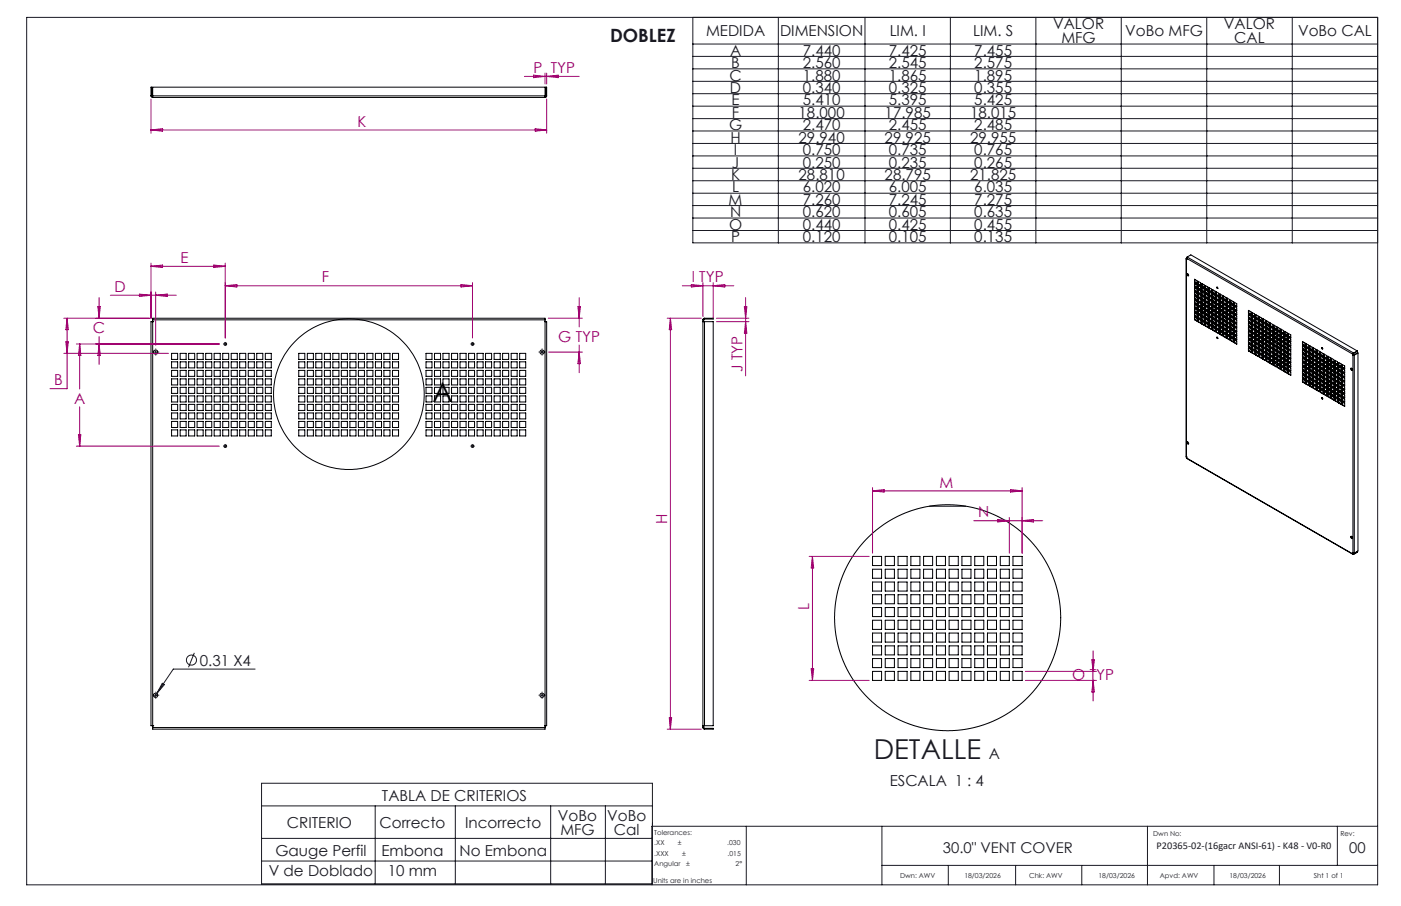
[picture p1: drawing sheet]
<svg xmlns="http://www.w3.org/2000/svg" width="432mm" height="279mm" viewBox="0 0 432 279" stroke-linecap="round" stroke-linejoin="round" font-family="sans-serif">
<defs><g id="words">
<text font-size="8.5" x="133.3" y="123.9">A</text>
<text font-size="8.5" fill="#191924" x="269.3" y="234.2">DETALLE</text>
<text font-size="5.6" fill="#191924" x="188" y="12.9">DOBLEZ</text>
<g font-size="4.7" fill="#191924">
<text x="217.6" y="11.1">MEDIDA</text>
<text x="240.4" y="11.1">DIMENSION</text>
<text x="274.2" y="11.1">LIM. I</text>
<text x="299.9" y="11.1">LIM. S</text>
<text x="324.6" y="8.9">VALOR</text>
<text x="346.8" y="11.1">VoBo MFG</text>
<text x="377.2" y="8.9">VALOR</text>
<text x="400.1" y="11.1">VoBo CAL</text>
<text x="225" y="17.2">A</text>
<text x="247.4" y="17.2">7.440</text>
<text x="274" y="17.2">7.425</text>
<text x="300.3" y="17.2">7.455</text>
<text x="327.1" y="13.4">MFG</text>
<text x="380.4" y="13.4">CAL</text>
<text x="225.4" y="21">B</text>
<text x="247.4" y="21">2.560</text>
<text x="274" y="21">2.545</text>
<text x="300.3" y="21">2.575</text>
<text x="224.8" y="24.8">C</text>
<text x="225" y="28.7">D</text>
<text x="247.4" y="24.8">1.880</text>
<text x="247.4" y="28.7">0.340</text>
<text x="274" y="24.8">1.865</text>
<text x="274" y="28.7">0.325</text>
<text x="300.3" y="24.8">1.895</text>
<text x="300.3" y="28.7">0.355</text>
<text x="225.5" y="32.5">E</text>
<text x="247.4" y="32.5">5.410</text>
<text x="274" y="32.5">5.395</text>
<text x="300.3" y="32.5">5.425</text>
<text x="224.7" y="40.2">G</text>
<text x="225.6" y="36.3">F</text>
<text x="246.1" y="36.3">18.000</text>
<text x="247.4" y="40.2">2.470</text>
<text x="272.7" y="36.3">17.985</text>
<text x="274" y="40.2">2.455</text>
<text x="299" y="36.3">18.015</text>
<text x="300.3" y="40.2">2.485</text>
<text x="225.1" y="44">H</text>
<text x="226.2" y="47.8">I</text>
<text x="246.1" y="44">29.940</text>
<text x="247.4" y="47.8">0.750</text>
<text x="272.7" y="44">29.925</text>
<text x="274" y="47.8">0.735</text>
<text x="299" y="44">29.955</text>
<text x="300.3" y="47.8">0.765</text>
<text x="225.6" y="51.7">J</text>
<text x="247.4" y="51.7">0.250</text>
<text x="274" y="51.7">0.235</text>
<text x="300.3" y="51.7">0.265</text>
<text x="225.3" y="55.5">K</text>
<text x="225.6" y="59.3">L</text>
<text x="246.1" y="55.5">28.810</text>
<text x="247.4" y="59.3">6.020</text>
<text x="272.7" y="55.5">28.795</text>
<text x="274" y="59.3">6.005</text>
<text x="299" y="55.5">21.825</text>
<text x="300.3" y="59.3">6.035</text>
<text x="224.6" y="63.2">M</text>
<text x="247.4" y="63.2">7.260</text>
<text x="274" y="63.2">7.245</text>
<text x="300.3" y="63.2">7.275</text>
<text x="224.7" y="70.8">O</text>
<text x="225" y="67">N</text>
<text x="247.4" y="67">0.620</text>
<text x="247.4" y="70.8">0.440</text>
<text x="274" y="67">0.605</text>
<text x="274" y="70.8">0.425</text>
<text x="300.3" y="67">0.635</text>
<text x="300.3" y="70.8">0.455</text>
<text x="225.3" y="74.7">P</text>
<text x="247.4" y="74.7">0.120</text>
<text x="274" y="74.7">0.105</text>
<text x="300.3" y="74.7">0.135</text>
<text x="61.6" y="205.3">0.31 X4</text>
<text x="304.7" y="234.2">A</text>
<text x="274.2" y="242.4">ESCALA 1 : 4</text>
<text x="117.7" y="247.1">TABLA DE CRITERIOS</text>
<text x="88.4" y="255.2">CRITERIO</text>
<text x="117" y="255.2">Correcto</text>
<text x="143.4" y="255.2">Incorrecto</text>
<text x="172" y="253.1">VoBo</text>
<text x="172.7" y="257.6">MFG</text>
<text x="187.1" y="253.1">VoBo</text>
<text x="189.2" y="257.6">Cal</text>
<text x="84.9" y="263.9">Gauge Perfil</text>
<text x="117.5" y="263.9">Embona</text>
<text x="141.6" y="263.9">No Embona</text>
<text x="82.8" y="270.1">V de Doblado</text>
<text x="119.5" y="270.1">10 mm</text>
</g>
<g font-size="4.7" fill="#a0006e">
<text x="164.4" y="22.5">P TYP</text>
<text x="110.2" y="39">K</text>
<text x="55.7" y="81.1">E</text>
<text x="99.2" y="87.1">F</text>
<text x="213.2" y="87.1">I TYP</text>
<text x="35.3" y="90">D</text>
<text x="28.7" y="102.8">C</text>
<text x="172.1" y="105.4">G TYP</text>
<text x="16.7" y="118.9">B</text>
<text x="228.8" y="114.6" transform="rotate(-90 228.8 114.6)">J TYP</text>
<text x="22.8" y="124.5">A</text>
<text x="289.6" y="150.4">M</text>
<text x="205.6" y="161.6" transform="rotate(-90 205.6 161.6)">H</text>
<text x="301.4" y="159.5">N</text>
<text x="249.4" y="188.2" transform="rotate(-90 249.4 188.2)">L</text>
<text x="330.5" y="209.7">O TYP</text>
</g>
<g font-size="4.6" fill="#191924">
<text x="290.6" y="263">30.0&quot; VENT COVER</text>
<text x="415.9" y="263">00</text>
</g>
<text font-size="3.2" fill="#191924" x="356.5" y="261.8">P20365-02-(16gacr ANSI-61) - K48 - V0-R0</text>
<g font-size="2.1" fill="#191924">
<text x="201.7" y="257.6">Tolerances:</text>
<text x="355.4" y="257.8">Dwn No:</text>
<text x="413.1" y="257.8">Rev:</text>
<text x="201.7" y="260.7">.XX</text>
<text x="201.7" y="263.9">.XXX</text>
<text x="208.9" y="260.7">±</text>
<text x="210.2" y="263.9">±</text>
<text x="224.1" y="260.7">.030</text>
<text x="224.3" y="263.9">.015</text>
<text x="201.7" y="267">Angular</text>
<text x="211.5" y="267">±</text>
<text x="226.7" y="267">2°</text>
<text x="201.3" y="272.3">Units are in inches</text>
<text x="277.4" y="270.7">Dwn: AWV</text>
<text x="297.2" y="270.7">18/03/2026</text>
<text x="317.2" y="270.7">Chk: AWV</text>
<text x="338.6" y="270.7">18/03/2026</text>
<text x="357.5" y="270.7">Apvd: AWV</text>
<text x="378.9" y="270.7">18/03/2026</text>
<text x="404.9" y="270.7">Sht 1 of 1</text>
</g>
</g></defs>
<g fill="none" stroke="#000" stroke-width=".31">
<path d="M46.5 29.6l.2 .3 .4 .2M46.5 29.6v-2.7h.3v2.7M46.5 29.6h.3M46.8 29.6l.3 .2M47.1 29.6v.5M47.1 29.6v-2.7h120.9v2.7M47.1 29.6h120.9M47.1 30.1h120.9M168 29.6v.5M168.2 29.6l-.2 .2M168.2 29.6v-2.7h.3v2.7M168.2 29.6h.3"/>
<path d="M168.5 29.6l-.5 .5M365.6 79.8l.1 61.2M365.7 79.7v.2M365.7 79.6l51.3 29.7M365.7 79.6v61.6M365.7 79.9h.1M365.9 79.3l-.2 .3M365.9 79.3l51.3 29.6M365.9 79.3l1.1-.7 51.3 29.6M47.1 99.2h.1M47.1 98.6v-.5h120.9v.5M47.1 99.2h-.6v124.6h.6"/>
<path d="M47.1 98.6v125.8M47.1 98.6h120.9M168 99.2h.1M168 99.2h.5v124.6h-.5M168 98.6v125.8M216.6 98.6h.3M216.6 98.6v125.8M216.9 98.6v.6h-.3h.5M217.1 98.1l-.5 .5M217.1 98.4l-.2 .2M217.1 99.2h2.7v124.6h-2.7M217.1 98.1h2.7v.3h-2.7"/>
<path d="M217.1 98.1v.3M217.1 99.2v124.6M365.9 84.4l.4 .2v.5l-.5-.4zM365.9 84.4v.3l.4 .3M368.2 86.1l.7 .5v.9l-.7-.5zM368.2 87.4l.7 .5v.9l-.7-.5zM368.2 88.7l.7 .4v1l-.7-.5zM368.2 90l.7 .5v.8l-.7-.4zM368.2 91.3l.7 .4v.9l-.7-.4zM368.2 92.5l.7 .5v.9l-.7-.4zM368.2 93.8l.7 .5v.9l-.7-.4zM368.2 95.1l.7 .5v.9l-.7-.5z"/>
<path d="M368.2 96.4l.7 .5v.9l-.7-.5zM368.2 97.7l.7 .4v1l-.7-.5zM368.3 88.3l.6 .4M368.3 89.5l.6 .4M368.3 90.8l.6 .4M368.3 93.4l.6 .4M368.3 92.1l.6 .4M368.3 94.7l.6 .4M368.3 97.3l.6 .3M368.3 87h-.1M368.3 87l.6 .4M368.3 86.2v.8"/>
<path d="M368.3 87.5v.8M368.3 88.8v.7M368.3 90v.8M368.3 91.3v.8M368.3 92.6v.8M368.3 93.9v.8M368.3 95.2v.8M368.3 96.5v.8M368.3 97.8v.7M368.3 88.3h-.1M368.3 89.5l-.1 .1M368.3 90.8l-.1 .1"/>
<path d="M368.3 92.1l-.1 .1M368.3 93.4l-.1 .1M368.3 94.7l-.1 .1M368.3 96h-.1M368.3 96l.6 .4M368.3 97.3h-.1M368.3 98.5l-.1 .1M368.3 98.5l.6 .5M369.3 91.9l.8 .5v.9l-.8-.5zM369.3 86.7l.8 .5v.9l-.8-.4zM369.3 88.1l.8 .4v.9l-.8-.4zM369.3 89.3l.8 .5v.9l-.8-.5z"/>
<path d="M369.3 90.6l.8 .5v.9l-.8-.5zM369.3 93.2l.8 .5v.9l-.8-.5zM369.3 94.5l.8 .4v.9l-.8-.4zM369.3 95.8l.8 .4v.9l-.8-.4zM369.3 97l.8 .5v.9l-.8-.4zM369.3 98.4l.8 .4v.9l-.8-.5zM369.4 87.6l.7 .4M369.4 87.6l-.1 .1M369.4 86.8v.8M369.4 88.1v.8M369.4 89.4v.8M369.4 90.7v.8"/>
<path d="M369.4 92v.7M369.4 93.2v.9M369.4 94.5v.8M369.4 95.8v.8M369.4 97.1v.8M369.4 98.4v.8M369.4 88.9l-.1 .1M369.4 88.9l.7 .4M369.4 90.2h-.1M369.4 90.2l.7 .4M369.4 94.1l.7 .3M369.4 91.5h-.1"/>
<path d="M369.4 91.5l.7 .4M369.4 92.7l-.1 .1M369.4 92.7l.7 .5M369.4 94.1h-.1M369.4 97.9l.7 .4M369.4 95.3l-.1 .1M369.4 95.3l.7 .4M369.4 96.6l-.1 .1M369.4 96.6l.7 .4M369.4 97.9l-.1 .1M369.4 99.2h-.1M369.4 99.2l.7 .4"/>
<path d="M370.4 87.4l.8 .5v.9l-.8-.5zM370.4 95.1l.8 .5v.9l-.8-.5zM370.4 93.8l.8 .5v.9l-.8-.4zM370.4 90l.8 .5v.8l-.8-.4zM370.4 91.3l.8 .4v.9l-.8-.4zM370.4 92.5l.8 .5v.9l-.8-.4zM370.4 88.7l.8 .4v1l-.8-.5zM370.4 96.4l.8 .5v.9l-.8-.5zM370.4 97.7l.8 .4v1l-.8-.5zM370.4 99l.8 .4v1l-.8-.5zM370.5 88.3l.7 .4M370.5 89.5l.7 .4"/>
<path d="M370.5 90.8l.7 .4M370.5 92.1l.7 .4M370.5 97.3l.7 .3M370.5 94.7l.7 .4M370.5 99.8l.7 .4M370.5 93.4l.7 .4M370.5 96l.7 .4M370.5 88.3h-.1M370.5 87.5v.8M370.5 88.8v.7M370.5 90v.8M370.5 91.3v.8"/>
<path d="M370.5 92.6v.8M370.5 93.9v.8M370.5 95.2v.8M370.5 96.5v.8M370.5 97.8v.7M370.5 99v.8M370.5 89.5l-.1 .1M370.5 90.8l-.1 .1M370.5 92.1l-.1 .1M370.5 93.4l-.1 .1M370.5 94.7l-.1 .1M370.5 96h-.1"/>
<path d="M370.5 97.3h-.1M370.5 98.5l-.1 .1M370.5 98.5l.7 .5M370.5 99.8l-.1 .1M371.5 93.2l.8 .5v.8l-.8-.4zM371.5 88.1l.8 .4v.9l-.8-.4zM371.5 89.3l.8 .5v.9l-.8-.5zM371.5 90.6l.8 .5v.9l-.8-.5zM371.5 91.9l.8 .5v.9l-.8-.5zM371.5 94.5l.8 .4v.9l-.8-.4zM371.5 95.8l.8 .4v.9l-.8-.4zM371.5 97l.8 .5v.9l-.8-.4z"/>
<path d="M371.5 98.4l.8 .4v.9l-.8-.5zM371.5 99.6l.8 .5v.9l-.8-.5zM371.6 88.9l-.1 .1M371.6 88.9l.7 .4M371.6 88.1v.8M371.6 89.4v.8M371.6 90.7v.8M371.6 92v.7M371.6 93.2v.9M371.6 94.5v.8M371.6 95.8v.8M371.6 97.1v.8"/>
<path d="M371.6 98.4v.8M371.6 99.7v.8M371.6 90.2h-.1M371.6 90.2l.7 .4M371.6 91.5h-.1M371.6 91.5l.7 .4M371.6 92.7l-.1 .1M371.6 92.7l.7 .5M371.6 94.1h-.1M371.6 94.1l.7 .3M371.6 95.3l-.1 .1M371.6 95.3l.7 .4"/>
<path d="M371.6 96.6l-.1 .1M371.6 96.6l.7 .4M371.6 97.9l-.1 .1M371.6 97.9l.7 .4M371.6 99.2h-.1M371.6 99.2l.7 .4M372.6 88.7l.8 .4v1l-.8-.5zM372.6 96.4l.8 .5v.9l-.8-.5zM372.6 95.1l.8 .5v.9l-.8-.5zM372.6 91.3l.8 .4v.9l-.8-.4zM372.6 92.5l.8 .5v.9l-.8-.4zM372.6 93.8l.8 .5v.9l-.8-.4z"/>
<path d="M372.6 97.7l.8 .4v1l-.8-.5zM372.6 90l.8 .5v.8l-.8-.4zM372.6 99l.8 .4v1l-.8-.5zM372.7 89.5l.7 .4M372.7 92.1l.7 .4M372.7 93.4l.7 .4M372.7 94.7l.7 .4M372.7 97.3l.7 .3M372.7 96l.7 .4M372.7 99.8l.7 .4M372.7 89.5l-.1 .1M372.7 88.8v.7"/>
<path d="M372.7 90v.8M372.7 91.3v.8M372.7 92.6v.8M372.7 93.9v.8M372.7 95.2v.8M372.7 96.5v.8M372.7 97.8v.7M372.7 99v.8M372.7 90.8l-.1 .1M372.7 90.8l.7 .4M372.7 92.1l-.1 .1M372.7 93.4l-.1 .1"/>
<path d="M372.7 94.7l-.1 .1M372.7 96h-.1M372.7 97.3h-.1M372.7 98.5l-.1 .1M372.7 98.5l.7 .5M372.7 99.8l-.1 .1M373.7 94.5l.8 .4v.9l-.8-.4zM373.7 97l.8 .5v.9l-.8-.4zM373.7 93.2l.8 .5v.8l-.8-.4zM373.7 89.3l.8 .5v.9l-.8-.5zM373.7 90.6l.8 .5v.9l-.8-.5zM373.7 91.9l.8 .5v.9l-.8-.5z"/>
<path d="M373.7 95.8l.8 .4v.9l-.8-.4zM373.7 98.3l.8 .5v.9l-.8-.5zM373.7 99.6l.8 .5v.9l-.8-.5zM373.8 91.5l.7 .4M373.8 94.1l.7 .3M373.8 97.9l.7 .4M373.8 99.2l.7 .4M373.8 96.6l.7 .4M373.8 95.3l.7 .4M373.8 90.2h-.1M373.8 90.2l.7 .4M373.8 89.4v.8"/>
<path d="M373.8 90.7v.8M373.8 92v.7M373.8 93.2v.9M373.8 94.5v.8M373.8 95.8v.8M373.8 97.1v.8M373.8 98.4v.8M373.8 99.7v.8M373.8 91.5h-.1M373.8 92.7l-.1 .1M373.8 92.7l.7 .5M373.8 94.1h-.1"/>
<path d="M373.8 95.3l-.1 .1M373.8 96.6l-.1 .1M373.8 97.9l-.1 .1M373.8 99.2h-.1M374.8 97.7l.8 .4v1l-.8-.5zM374.8 90l.8 .4v.9l-.8-.4zM374.8 91.3l.8 .4v.9l-.8-.4zM374.8 92.5l.8 .5v.9l-.8-.4zM374.8 93.8l.8 .5v.9l-.8-.4zM374.8 95.1l.8 .5v.9l-.8-.5zM374.8 96.4l.8 .5v.9l-.8-.5zM374.8 99l.8 .4v1l-.8-.5z"/>
<path d="M374.9 90.8l.7 .4M374.9 92.1l.7 .4M374.9 93.4l.7 .4M374.9 94.7l.7 .4M374.9 99.8l.7 .4M374.9 97.3l.7 .3M374.9 90.8l-.1 .1M374.9 90v.8M374.9 91.3v.8M374.9 92.6v.8M374.9 93.9v.8M374.9 95.2v.8"/>
<path d="M374.9 96.5v.8M374.9 97.8v.7M374.9 99v.8M374.9 92.1l-.1 .1M374.9 93.4l-.1 .1M374.9 94.7l-.1 .1M374.9 96h-.1M374.9 96l.7 .4M374.9 97.3h-.1M374.9 98.5l-.1 .1M374.9 98.5l.7 .5M374.9 99.8l-.1 .1"/>
<path d="M375.1 88.5l.3 .4M376 90.6l.7 .5v.9l-.7-.5zM376 98.3l.7 .5v.9l-.7-.5zM376 91.9l.7 .5v.9l-.7-.5zM376 93.2l.7 .5v.8l-.7-.4zM376 94.5l.7 .4v.9l-.7-.4zM376 95.8l.7 .4v.9l-.7-.4zM376 97l.7 .5v.9l-.7-.4zM376 99.6l.7 .5v.9l-.7-.5zM376.1 91.5l.6 .4M376.1 94.1l.6 .3M376.1 95.3l.6 .4"/>
<path d="M376.1 97.9l.6 .4M376.1 96.6l.6 .4M376.1 99.2l.6 .4M376.1 91.5h-.1M376.1 90.7v.8M376.1 92v.7M376.1 93.2v.9M376.1 94.5v.8M376.1 95.8v.8M376.1 97.1v.8M376.1 98.4v.8M376.1 99.7v.8"/>
<path d="M376.1 92.7l-.1 .1M376.1 92.7l.6 .5M376.1 94.1h-.1M376.1 95.3l-.1 .1M376.1 96.6l-.1 .1M376.1 97.9l-.1 .1M376.1 99.2h-.1M377 95.1l.9 .5v.9l-.9-.5zM377 96.4l.9 .5v.9l-.9-.5zM377 99l.9 .4v1l-.9-.5zM377 91.3l.9 .4v.9l-.9-.4zM377 92.5l.9 .5v.9l-.9-.4z"/>
<path d="M377 93.8l.9 .5v.9l-.9-.4zM377 97.7l.9 .4v1l-.9-.5zM377.2 93.4l.7 .4M377.2 92.1l-.2 .1M377.2 92.1l.7 .4M377.2 91.3v.8M377.2 92.6v.8M377.2 93.9v.8M377.2 95.2v.8M377.2 96.5v.8M377.2 97.8v.7M377.2 99v.8"/>
<path d="M377.2 93.4l-.2 .1M377.2 94.7l-.2 .1M377.2 94.7l.7 .4M377.2 96h-.2M377.2 96l.7 .4M377.2 99.8l.7 .4M377.2 97.3h-.2M377.2 97.3l.7 .3M377.2 98.5l-.2 .1M377.2 98.5l.7 .5M377.2 99.8l-.2 .1M378.2 94.5l.8 .4v.9l-.8-.4z"/>
<path d="M378.2 95.8l.8 .4v.9l-.8-.4zM378.2 99.6l.8 .5v.9l-.8-.5zM378.2 91.9l.8 .5v.9l-.8-.5zM378.2 93.2l.8 .5v.8l-.8-.4zM378.2 97l.8 .5v.9l-.8-.4zM378.2 98.3l.8 .5v.9l-.8-.5zM378.3 94.1l.7 .3M378.3 95.3l.7 .4M378.3 96.6l.7 .4M378.3 99.2l.7 .4M378.3 97.9l.7 .4M378.3 92.7l-.1 .1"/>
<path d="M378.3 92.7l.7 .5M378.3 92v.7M378.3 93.2v.9M378.3 94.5v.8M378.3 95.8v.8M378.3 97.1v.8M378.3 98.4v.8M378.3 99.7v.8M378.3 94.1h-.1M378.3 95.3l-.1 .1M378.3 96.6l-.1 .1M378.3 97.9l-.1 .1"/>
<path d="M378.3 99.2h-.1M379.3 96.4l.8 .5v.9l-.8-.5zM379.3 92.5l.8 .5v.9l-.8-.4zM379.3 93.8l.8 .5v.9l-.8-.4zM379.3 95.1l.8 .5v.9l-.8-.5zM379.3 97.7l.8 .4v1l-.8-.5zM379.3 99l.8 .4v1l-.8-.5zM379.4 93.4l-.1 .1M379.4 93.4l.7 .4M379.4 92.6v.8M379.4 93.9v.8M379.4 95.2v.8"/>
<path d="M379.4 96.5v.8M379.4 97.8v.7M379.4 99v.8M379.4 94.7l-.1 .1M379.4 94.7l.7 .4M379.4 96h-.1M379.4 96l.7 .4M379.4 97.3h-.1M379.4 97.3l.7 .3M379.4 98.5l-.1 .1M379.4 98.5l.7 .5M379.4 99.8l-.1 .1"/>
<path d="M379.4 99.8l.7 .4M380.4 95.8l.8 .4v.9l-.8-.4zM380.4 97l.8 .5v.9l-.8-.4zM380.4 93.2l.8 .5v.8l-.8-.4zM380.4 94.5l.8 .4v.9l-.8-.4zM380.4 98.3l.8 .5v.9l-.8-.5zM380.4 99.6l.8 .5v.9l-.8-.5zM380.5 94.1l.7 .3M380.5 95.3l.7 .4M380.5 96.6l.7 .4M380.5 97.9l.7 .4M380.5 99.2l.7 .4"/>
<path d="M380.5 94.1h-.1M380.5 93.2v.9M380.5 94.5v.8M380.5 95.8v.8M380.5 97.1v.8M380.5 98.4v.8M380.5 99.7v.8M380.5 95.3l-.1 .1M380.5 96.6l-.1 .1M380.5 97.9l-.1 .1M380.5 99.2h-.1M384.8 99.6l.8 .4v1l-.8-.5z"/>
<path d="M384.8 97l.8 .5v.9l-.8-.5zM384.8 95.7l.8 .5v.9l-.8-.5zM384.8 98.3l.8 .4v1l-.8-.5zM384.9 96.6h-.1M384.9 96.6l.7 .4M384.9 95.8v.8M384.9 97.1v.8M384.9 98.4v.7M384.9 99.7v.7M384.9 97.9h-.1M384.9 97.9l.7 .3M384.9 99.1l-.1 .1"/>
<path d="M384.9 99.1l.7 .5M385.9 96.4l.8 .4v.9l-.8-.4zM385.9 97.6l.8 .5v.9l-.8-.4zM385.9 99l.8 .4v.9l-.8-.5zM386 97.2l.7 .4M386 98.5l.7 .4M386 99.8l.7 .4M386 97.2l-.1 .1M386 96.4v.8M386 97.7v.8M386 99v.8M386 98.5l-.1 .1"/>
<path d="M386 99.8h-.1M387 97l.8 .5v.9l-.8-.5zM387 98.3l.8 .4v1l-.8-.5zM387 99.6l.8 .4v1l-.8-.5zM387.1 97.9h-.1M387.1 97.9l.7 .3M387.1 97.1v.8M387.1 98.4v.7M387.1 99.6v.8M387.1 99.1l-.1 .1M387.1 99.1l.7 .5M388.1 97.6l.8 .5v.9l-.8-.4z"/>
<path d="M388.1 99l.8 .4v.9l-.8-.5zM388.2 98.5l.7 .4M388.2 99.8l.7 .4M388.2 98.5l-.1 .1M388.2 97.7v.8M388.2 99v.8M388.2 99.8h-.1M389.2 98.3l.8 .4v1l-.8-.5zM389.2 99.6l.8 .4v1l-.8-.5zM389.3 99.1l-.1 .1M389.3 99.1l.7 .5M389.3 98.4v.7"/>
<path d="M389.3 99.6v.8M390.3 98.9l.8 .5v.9l-.8-.5zM390.5 99.8l.6 .4M390.5 99.8h-.2M390.5 99v.8M391.4 99.6l.9 .4v1l-.9-.5zM391.6 99.6v.8M52.9 109h1.9v1.8h-1.9zM52.9 111.6h1.9v1.9h-1.9zM52.9 114.2h1.9v1.9h-1.9zM52.9 116.8h1.9v1.9h-1.9zM52.9 119.5h1.9v1.8h-1.9z"/>
<path d="M55.5 109h1.9v1.8h-1.9zM55.5 116.8h1.9v1.9h-1.9zM55.5 119.5h1.9v1.8h-1.9zM55.5 111.6h1.9v1.9h-1.9zM55.5 114.2h1.9v1.9h-1.9zM58.1 109h1.9v1.8h-1.9zM58.1 116.8h1.9v1.9h-1.9zM58.1 119.5h1.9v1.8h-1.9zM58.1 111.6h1.9v1.9h-1.9zM58.1 114.2h1.9v1.9h-1.9zM60.7 109h1.9v1.8h-1.9zM60.7 116.8h1.9v1.9h-1.9z"/>
<path d="M60.7 119.5h1.9v1.8h-1.9zM60.7 111.6h1.9v1.9h-1.9zM60.7 114.2h1.9v1.9h-1.9zM63.4 109h1.9v1.8h-1.9zM63.4 116.8h1.9v1.9h-1.9zM63.4 119.5h1.9v1.8h-1.9zM63.4 111.6h1.9v1.9h-1.9zM63.4 114.2h1.9v1.9h-1.9zM66 109h1.9v1.8h-1.9zM66 116.8h1.9v1.9h-1.9zM66 119.5h1.9v1.8h-1.9zM66 111.6h1.9v1.9h-1.9z"/>
<path d="M66 114.2h1.9v1.9h-1.9zM68.7 109h1.8v1.8h-1.8zM68.7 116.8h1.8v1.9h-1.8zM68.7 119.5h1.8v1.8h-1.8zM68.7 111.6h1.8v1.9h-1.8zM68.7 114.2h1.8v1.9h-1.8zM71.3 109h1.8v1.8h-1.8zM71.3 116.8h1.8v1.9h-1.8zM71.3 119.5h1.8v1.8h-1.8zM71.3 111.6h1.8v1.9h-1.8zM71.3 114.2h1.8v1.9h-1.8zM73.9 109h1.8v1.8h-1.8z"/>
<path d="M73.9 116.8h1.8v1.9h-1.8zM73.9 119.5h1.8v1.8h-1.8zM73.9 111.6h1.8v1.9h-1.8zM73.9 114.2h1.8v1.9h-1.8zM76.5 109h1.9v1.8h-1.9zM76.5 116.8h1.9v1.9h-1.9zM76.5 119.5h1.9v1.8h-1.9zM76.5 111.6h1.9v1.9h-1.9zM76.5 114.2h1.9v1.9h-1.9zM79.1 109h1.9v1.8h-1.9zM79.1 116.8h1.9v1.9h-1.9zM79.1 111.6h1.9v1.9h-1.9z"/>
<path d="M79.1 114.2h1.9v1.9h-1.9zM79.1 119.5h1.9v1.8h-1.9zM81.8 109h1.8v1.8h-1.8zM81.8 116.8h1.8v1.9h-1.8zM81.8 119.5h1.8v1.8h-1.8zM81.8 111.6h1.8v1.9h-1.8zM81.8 114.2h1.8v1.9h-1.8zM92.1 109h1.8v1.8h-1.8zM92.1 116.8h1.8v1.9h-1.8zM92.1 119.5h1.8v1.8h-1.8zM92.1 114.2h1.8v1.9h-1.8zM92.1 111.6h1.8v1.9h-1.8z"/>
<path d="M94.7 109h1.9v1.8h-1.9zM94.7 116.8h1.9v1.9h-1.9zM94.7 119.5h1.9v1.8h-1.9zM94.7 111.6h1.9v1.9h-1.9zM94.7 114.2h1.9v1.9h-1.9zM97.3 109h1.9v1.8h-1.9zM97.3 116.8h1.9v1.9h-1.9zM97.3 119.5h1.9v1.8h-1.9zM97.3 111.6h1.9v1.9h-1.9zM97.3 114.2h1.9v1.9h-1.9zM100 109h1.8v1.8h-1.8zM100 116.8h1.8v1.9h-1.8z"/>
<path d="M100 119.5h1.8v1.8h-1.8zM100 111.6h1.8v1.9h-1.8zM100 114.2h1.8v1.9h-1.8zM102.6 109h1.9v1.8h-1.9zM102.6 116.8h1.9v1.9h-1.9zM102.6 119.5h1.9v1.8h-1.9zM102.6 111.6h1.9v1.9h-1.9zM102.6 114.2h1.9v1.9h-1.9zM105.2 109h1.9v1.8h-1.9zM105.2 116.8h1.9v1.9h-1.9zM105.2 119.5h1.9v1.8h-1.9zM105.2 111.6h1.9v1.9h-1.9z"/>
<path d="M105.2 114.2h1.9v1.9h-1.9zM107.8 109h1.9v1.8h-1.9zM107.8 116.8h1.9v1.9h-1.9zM107.8 119.5h1.9v1.8h-1.9zM107.8 111.6h1.9v1.9h-1.9zM107.8 114.2h1.9v1.9h-1.9zM110.5 109h1.8v1.8h-1.8zM110.5 116.8h1.8v1.9h-1.8zM110.5 119.5h1.8v1.8h-1.8zM110.5 111.6h1.8v1.9h-1.8zM110.5 114.2h1.8v1.9h-1.8zM113.1 109h1.8v1.8h-1.8z"/>
<path d="M113.1 116.8h1.8v1.9h-1.8zM113.1 119.5h1.8v1.8h-1.8zM113.1 111.6h1.8v1.9h-1.8zM113.1 114.2h1.8v1.9h-1.8zM115.7 109h1.9v1.8h-1.9zM115.7 116.8h1.9v1.9h-1.9zM115.7 119.5h1.9v1.8h-1.9zM115.7 111.6h1.9v1.9h-1.9zM115.7 114.2h1.9v1.9h-1.9zM118.3 109h1.9v1.8h-1.9zM118.3 116.8h1.9v1.9h-1.9zM118.3 119.5h1.9v1.8h-1.9z"/>
<path d="M118.3 111.6h1.9v1.9h-1.9zM118.3 114.2h1.9v1.9h-1.9zM121 109h1.8v1.8h-1.8zM121 116.8h1.8v1.9h-1.8zM121 119.5h1.8v1.8h-1.8zM121 111.6h1.8v1.9h-1.8zM121 114.2h1.8v1.9h-1.8zM131.3 109h1.8v1.8h-1.8zM131.3 116.8h1.8v1.9h-1.8zM131.3 119.5h1.8v1.8h-1.8zM131.3 114.2h1.8v1.9h-1.8zM131.3 111.6h1.8v1.9h-1.8z"/>
<path d="M133.9 109h1.9v1.8h-1.9zM133.9 116.8h1.9v1.9h-1.9zM133.9 119.5h1.9v1.8h-1.9zM133.9 111.6h1.9v1.9h-1.9zM133.9 114.2h1.9v1.9h-1.9zM136.5 109h1.9v1.8h-1.9zM136.5 116.8h1.9v1.9h-1.9zM136.5 119.5h1.9v1.8h-1.9zM136.5 111.6h1.9v1.9h-1.9zM136.5 114.2h1.9v1.9h-1.9zM139.2 109h1.8v1.8h-1.8zM139.2 116.8h1.8v1.9h-1.8z"/>
<path d="M139.2 119.5h1.8v1.8h-1.8zM139.2 111.6h1.8v1.9h-1.8zM139.2 114.2h1.8v1.9h-1.8zM141.8 109h1.9v1.8h-1.9zM141.8 116.8h1.9v1.9h-1.9zM141.8 119.5h1.9v1.8h-1.9zM141.8 111.6h1.9v1.9h-1.9zM141.8 114.2h1.9v1.9h-1.9zM144.4 109h1.9v1.8h-1.9zM144.4 116.8h1.9v1.9h-1.9zM144.4 119.5h1.9v1.8h-1.9zM144.4 111.6h1.9v1.9h-1.9z"/>
<path d="M144.4 114.2h1.9v1.9h-1.9zM147 109h1.9v1.8h-1.9zM147 116.8h1.9v1.9h-1.9zM147 119.5h1.9v1.8h-1.9zM147 111.6h1.9v1.9h-1.9zM147 114.2h1.9v1.9h-1.9zM149.6 109h1.9v1.8h-1.9zM149.6 116.8h1.9v1.9h-1.9zM149.6 119.5h1.9v1.8h-1.9zM149.6 111.6h1.9v1.9h-1.9zM149.6 114.2h1.9v1.9h-1.9zM152.3 109h1.9v1.8h-1.9z"/>
<path d="M152.3 116.8h1.9v1.9h-1.9zM152.3 119.5h1.9v1.8h-1.9zM152.3 111.6h1.9v1.9h-1.9zM152.3 114.2h1.9v1.9h-1.9zM154.9 109h1.9v1.8h-1.9zM154.9 116.8h1.9v1.9h-1.9zM154.9 119.5h1.9v1.8h-1.9zM154.9 111.6h1.9v1.9h-1.9zM154.9 114.2h1.9v1.9h-1.9zM157.6 109h1.8v1.8h-1.8zM157.6 116.8h1.8v1.9h-1.8zM157.6 119.5h1.8v1.8h-1.8z"/>
<path d="M157.6 111.6h1.8v1.9h-1.8zM157.6 114.2h1.8v1.9h-1.8zM160.2 109h1.8v1.8h-1.8zM160.2 116.8h1.8v1.9h-1.8zM160.2 111.6h1.8v1.9h-1.8zM160.2 114.2h1.8v1.9h-1.8zM160.2 119.5h1.8v1.8h-1.8zM371.6 100.5h-.1M371.6 100.5l.7 .4M372.6 100.3l.8 .4v.9l-.8-.4zM372.7 101.1l.7 .4M372.7 100.3v.8"/>
<path d="M372.7 101.1l-.1 .1M373.7 100.9l.8 .5v.9l-.8-.5zM373.8 100.5l.7 .4M373.8 101.8l.7 .4M373.8 101v.8M373.8 100.5h-.1M373.8 101.8h-.1M374.8 100.3l.8 .4v.9l-.8-.4zM374.8 101.6l.8 .4v.9l-.8-.5zM374.9 101.1l.7 .4M374.9 102.4l.7 .4M374.9 100.3v.8"/>
<path d="M374.9 101.6v.8M374.9 101.1l-.1 .1M374.9 102.4h-.1M375.1 104l.3 .4M376 100.9l.7 .5v.9l-.7-.5zM376 102.2l.7 .5v.9l-.7-.5zM376.1 100.5l.6 .4M376.1 103l.6 .4M376.1 101v.7M376.1 102.3v.7M376.1 100.5h-.1M376.1 101.7l-.1 .1"/>
<path d="M376.1 101.7l.6 .5M376.1 103l-.1 .1M377 100.3l.9 .4v.9l-.9-.4zM377 101.6l.9 .4v.9l-.9-.5zM377 102.8l.9 .5v.9l-.9-.4zM377.2 100.3v.8M377.2 101.6v.8M377.2 102.9v.8M377.2 102.4l.7 .4M377.2 101.1l-.2 .1M377.2 101.1l.7 .4M377.2 102.4h-.2"/>
<path d="M377.2 103.7l-.2 .1M377.2 103.7l.7 .4M378.2 100.9l.8 .5v.9l-.8-.5zM378.2 102.2l.8 .5v.9l-.8-.5zM378.2 103.5l.8 .4v.9l-.8-.4zM378.3 103l.7 .4M378.3 100.5l.7 .4M378.3 101v.7M378.3 102.3v.7M378.3 103.5v.8M378.3 100.5h-.1M378.3 101.7l-.1 .1"/>
<path d="M378.3 101.7l.7 .5M378.3 103l-.1 .1M378.3 104.3l-.1 .1M378.3 104.3l.7 .4M379.3 100.3l.8 .4v.9l-.8-.4zM379.3 101.6l.8 .4v.9l-.8-.5zM379.3 102.8l.8 .5v.9l-.8-.4zM379.3 104.1l.8 .5v.9l-.8-.5zM379.4 100.3v.8M379.4 101.6v.8M379.4 102.9v.8M379.4 104.2v.8"/>
<path d="M379.4 101.1l-.1 .1M379.4 101.1l.7 .4M379.4 102.4h-.1M379.4 102.4l.7 .4M379.4 103.7l-.1 .1M379.4 103.7l.7 .4M379.4 105h-.1M379.4 105l.7 .4M380.4 100.9l.8 .5v.9l-.8-.5zM380.4 102.2l.8 .5v.9l-.8-.5zM380.4 103.5l.8 .4v.9l-.8-.4zM380.4 104.8l.8 .4v1l-.8-.5z"/>
<path d="M380.5 103l.7 .4M380.5 100.5l.7 .4M380.5 105.6l.7 .4M380.5 101v.7M380.5 102.3v.7M380.5 103.5v.8M380.5 104.8v.8M380.5 100.5h-.1M380.5 101.7l-.1 .1M380.5 101.7l.7 .5M380.5 103l-.1 .1M380.5 104.3l-.1 .1"/>
<path d="M380.5 104.3l.7 .4M380.5 105.6l-.1 .1M384.8 103.4l.8 .5v.9l-.8-.4zM384.8 100.9l.8 .4v.9l-.8-.4zM384.8 102.2l.8 .4v.9l-.8-.4zM384.8 106l.8 .5v.9l-.8-.5zM384.8 104.7l.8 .5v.9l-.8-.5zM384.8 107.3l.8 .4v1l-.8-.5zM384.9 100.9v.8M384.9 102.2v.8M384.9 103.5v.8M384.9 104.8v.8"/>
<path d="M384.9 106.1v.8M384.9 107.4v.8M384.9 101.7l.7 .4M384.9 100.4l-.1 .1M384.9 100.4l.7 .4M384.9 101.7l-.1 .1M384.9 105.6l.7 .4M384.9 103l-.1 .1M384.9 103l.7 .4M384.9 104.3l-.1 .1M384.9 104.3l.7 .4M384.9 108.2l.7 .3"/>
<path d="M384.9 105.6h-.1M384.9 106.9h-.1M384.9 106.9l.7 .3M384.9 108.2h-.1M385.9 100.2l.8 .5v.9l-.8-.5zM385.9 104.1l.8 .4v.9l-.8-.4zM385.9 101.5l.8 .5v.9l-.8-.5zM385.9 102.8l.8 .5v.9l-.8-.5zM385.9 105.4l.8 .4v1l-.8-.5zM385.9 106.6l.8 .5v.9l-.8-.4zM385.9 107.9l.8 .5v.9l-.8-.4zM386 101.1l.7 .4"/>
<path d="M386 106.2l.7 .4M386 103.6l.7 .4M386 107.5l.7 .4M386 108.8l.7 .4M386 102.4l.7 .4M386 104.9l.7 .4M386 100.3v.8M386 101.6v.8M386 102.9v.7M386 104.1v.8M386 105.4v.8M386 106.7v.8"/>
<path d="M386 108v.8M386 101.1h-.1M386 102.4h-.1M386 103.6l-.1 .1M386 104.9l-.1 .1M386 106.2l-.1 .1M386 107.5l-.1 .1M386 108.8l-.1 .1M387 100.9l.8 .4v.9l-.8-.4zM387 102.2l.8 .4v.9l-.8-.4zM387 103.4l.8 .5v.9l-.8-.4zM387 104.7l.8 .5v.9l-.8-.5z"/>
<path d="M387 106l.8 .5v.9l-.8-.5zM387 107.3l.8 .4v1l-.8-.5zM387 108.6l.8 .4v1l-.8-.5zM387.1 100.9v.8M387.1 102.2v.8M387.1 103.5v.8M387.1 104.8v.8M387.1 106.1v.8M387.1 107.4v.8M387.1 108.7v.7M387.1 100.4l-.1 .1M387.1 100.4l.7 .4"/>
<path d="M387.1 101.7l-.1 .1M387.1 101.7l.7 .4M387.1 105.6l.7 .4M387.1 103l-.1 .1M387.1 103l.7 .4M387.1 104.3l-.1 .1M387.1 104.3l.7 .4M387.1 108.2l.7 .3M387.1 105.6h-.1M387.1 106.9h-.1M387.1 106.9l.7 .3M387.1 108.2h-.1"/>
<path d="M387.1 109.4l-.1 .1M387.1 109.4l.7 .4M388.1 105.4l.8 .4v1l-.8-.5zM388.1 101.5l.8 .5v.9l-.8-.5zM388.1 102.8l.8 .5v.9l-.8-.5zM388.1 100.2l.8 .5v.9l-.8-.5zM388.1 104.1l.8 .4v.9l-.8-.4zM388.1 106.6l.8 .5v.9l-.8-.4zM388.1 107.9l.8 .5v.9l-.8-.4zM388.1 109.2l.8 .5v.9l-.8-.5zM388.2 101.1l.7 .4M388.2 102.4l.7 .4"/>
<path d="M388.2 107.5l.7 .4M388.2 104.9l.7 .4M388.2 110.1l.7 .4M388.2 103.6l.7 .4M388.2 106.2l.7 .4M388.2 100.3v.8M388.2 101.6v.8M388.2 102.9v.7M388.2 104.1v.8M388.2 105.4v.8M388.2 106.7v.8M388.2 108v.8"/>
<path d="M388.2 109.3v.8M388.2 101.1h-.1M388.2 102.4h-.1M388.2 108.8l.7 .4M388.2 103.6l-.1 .1M388.2 104.9l-.1 .1M388.2 106.2l-.1 .1M388.2 107.5l-.1 .1M388.2 108.8l-.1 .1M388.2 110.1h-.1M389.2 106l.8 .5v.9l-.8-.5zM389.2 102.2l.8 .4v.9l-.8-.5z"/>
<path d="M389.2 100.9l.8 .4v.9l-.8-.4zM389.2 103.4l.8 .5v.9l-.8-.4zM389.2 104.7l.8 .5v.9l-.8-.5zM389.2 107.3l.8 .4v1l-.8-.5zM389.2 108.6l.8 .4v1l-.8-.5zM389.2 109.9l.8 .4v.9l-.8-.4zM389.3 100.9v.8M389.3 102.2v.8M389.3 103.5v.8M389.3 104.8v.8M389.3 106.1v.8M389.3 107.4v.8"/>
<path d="M389.3 108.7v.7M389.3 109.9v.8M389.3 100.4l-.1 .1M389.3 100.4l.7 .4M389.3 101.7l-.1 .1M389.3 101.7l.7 .4M389.3 103h-.1M389.3 103l.7 .4M389.3 104.3l-.1 .1M389.3 104.3l.7 .4M389.3 105.6h-.1M389.3 105.6l.7 .4"/>
<path d="M389.3 106.9h-.1M389.3 106.9l.7 .3M389.3 108.2h-.1M389.3 108.2l.7 .3M389.3 109.4l-.1 .1M389.3 109.4l.7 .4M389.3 110.7l-.1 .1M389.3 110.7l.7 .4M390.3 106.6l.8 .5v.9l-.8-.4zM390.3 102.8l.8 .5v.9l-.8-.5zM390.3 100.2l.8 .5v.9l-.8-.5zM390.3 101.5l.8 .5v.9l-.8-.5z"/>
<path d="M390.3 104.1l.8 .4v.9l-.8-.4zM390.3 105.4l.8 .4v1l-.8-.5zM390.3 107.9l.8 .5v.9l-.8-.4zM390.3 109.2l.8 .5v.9l-.8-.5zM390.3 110.5l.8 .4v1l-.8-.5zM390.5 101.1l.6 .4M390.5 102.4l.6 .4M390.5 104.9l.6 .4M390.5 103.6l.6 .4M390.5 107.5l.6 .4M390.5 108.8l.6 .4M390.5 106.2l.6 .4"/>
<path d="M390.5 110.1l.6 .4M390.5 111.4l.6 .4M390.5 100.3v.8M390.5 101.6v.8M390.5 102.9v.7M390.5 104.1v.8M390.5 105.4v.8M390.5 106.7v.8M390.5 108v.8M390.5 109.3v.8M390.5 110.6v.8M390.5 101.1h-.2"/>
<path d="M390.5 102.4h-.2M390.5 103.6l-.2 .1M390.5 104.9l-.2 .1M390.5 106.2l-.2 .1M390.5 107.5l-.2 .1M390.5 108.8l-.2 .1M390.5 110.1h-.2M390.5 111.4h-.2M391.4 107.3l.9 .4v1l-.9-.5zM391.4 100.9l.9 .4v.9l-.9-.4zM391.4 102.2l.9 .4v.9l-.9-.5zM391.4 103.4l.9 .5v.9l-.9-.4z"/>
<path d="M391.4 104.7l.9 .5v.9l-.9-.5zM391.4 106l.9 .5v.9l-.9-.5zM391.4 108.6l.9 .4v1l-.9-.5zM391.4 109.9l.9 .4v.9l-.9-.4zM391.4 111.2l.9 .4v.9l-.9-.4zM391.6 100.4l.7 .4M391.6 101.7l.7 .4M391.6 103l.7 .4M391.6 104.3l.7 .4M391.6 109.4l.7 .4M391.6 106.9l.7 .3M391.6 112l.7 .4"/>
<path d="M391.6 105.6l.7 .4M391.6 108.2l.7 .3M391.6 100.4l-.2 .1M391.6 100.9v.8M391.6 102.2v.8M391.6 103.5v.8M391.6 104.8v.8M391.6 106.1v.8M391.6 107.4v.8M391.6 108.7v.7M391.6 109.9v.8M391.6 111.2v.8"/>
<path d="M391.6 101.7l-.2 .1M391.6 103h-.2M391.6 104.3l-.2 .1M391.6 105.6h-.2M391.6 106.9h-.2M391.6 108.2h-.2M391.6 109.4l-.2 .1M391.6 110.7l-.2 .1M391.6 110.7l.7 .4M391.6 112l-.2 .1M392.6 107.9l.7 .5v.9l-.7-.4zM392.6 100.2l.7 .5v.9l-.7-.5z"/>
<path d="M392.6 101.5l.7 .5v.9l-.7-.5zM392.6 102.8l.7 .5v.9l-.7-.5zM392.6 104.1l.7 .4v.9l-.7-.4zM392.6 105.4l.7 .4v1l-.7-.5zM392.6 106.6l.7 .5v.9l-.7-.4zM392.6 109.2l.7 .5v.9l-.7-.5zM392.6 110.5l.7 .4v1l-.7-.5zM392.6 111.8l.7 .5v.9l-.7-.5zM392.7 101.1l.6 .4M392.7 103.6l.6 .4M392.7 110.1l.6 .4M392.7 107.5l.6 .4"/>
<path d="M392.7 112.6l.6 .4M392.7 106.2l.6 .4M392.7 108.8l.6 .4M392.7 101.1h-.1M392.7 100.3v.8M392.7 101.6v.7M392.7 102.9v.7M392.7 104.1v.8M392.7 105.4v.8M392.7 106.7v.8M392.7 108v.8M392.7 109.3v.8"/>
<path d="M392.7 110.6v.8M392.7 111.9v.7M392.7 102.3l-.1 .1M392.7 102.3l.6 .5M392.7 103.6l-.1 .1M392.7 104.9l-.1 .1M392.7 104.9l.6 .4M392.7 106.2l-.1 .1M392.7 107.5l-.1 .1M392.7 108.8l-.1 .1M392.7 110.1h-.1M392.7 111.4h-.1"/>
<path d="M392.7 111.4l.6 .4M392.7 112.6l-.1 .1M393.7 104.7l.8 .5v.9l-.8-.5zM393.7 108.6l.8 .4v1l-.8-.5zM393.7 100.9l.8 .4v.9l-.8-.4zM393.7 102.2l.8 .4v.9l-.8-.5zM393.7 103.4l.8 .5v.9l-.8-.4zM393.7 106l.8 .5v.9l-.8-.5zM393.7 107.3l.8 .4v1l-.8-.5zM393.7 109.9l.8 .4v.9l-.8-.4zM393.7 111.2l.8 .4v.9l-.8-.4zM393.7 112.4l.8 .5v.9l-.8-.5z"/>
<path d="M393.8 101.7l.7 .4M393.8 103l.7 .4M393.8 104.3l.7 .4M393.8 105.6l.7 .4M393.8 109.4l.7 .4M393.8 108.2l.7 .3M393.8 112l.7 .4M393.8 113.3l.7 .4M393.8 106.9l.7 .3M393.8 101.7l-.1 .1M393.8 100.9v.8M393.8 102.2v.8"/>
<path d="M393.8 103.5v.8M393.8 104.8v.8M393.8 106.1v.8M393.8 107.4v.8M393.8 108.7v.7M393.8 109.9v.8M393.8 111.2v.8M393.8 112.5v.8M393.8 103h-.1M393.8 104.3l-.1 .1M393.8 105.6h-.1M393.8 106.9h-.1"/>
<path d="M393.8 108.2h-.1M393.8 109.4l-.1 .1M393.8 110.7l-.1 .1M393.8 110.7l.7 .4M393.8 112l-.1 .1M393.8 113.3h-.1M394.8 109.2l.8 .5v.9l-.8-.5zM394.8 105.4l.8 .4v1l-.8-.5zM394.8 101.5l.8 .5v.9l-.8-.5zM394.8 102.8l.8 .5v.9l-.8-.5zM394.8 104.1l.8 .4v.9l-.8-.4zM394.8 106.6l.8 .5v.9l-.8-.4z"/>
<path d="M394.8 107.9l.8 .5v.9l-.8-.4zM394.8 110.5l.8 .4v1l-.8-.5zM394.8 111.8l.8 .5v.9l-.8-.5zM394.8 113.1l.8 .4v.9l-.8-.4zM394.9 102.3l-.1 .1M394.9 102.3l.7 .5M394.9 101.6v.7M394.9 102.9v.7M394.9 104.1v.8M394.9 105.4v.8M394.9 106.7v.8M394.9 108v.8"/>
<path d="M394.9 109.3v.8M394.9 110.6v.8M394.9 111.9v.7M394.9 113.1v.8M394.9 103.6l-.1 .1M394.9 103.6l.7 .4M394.9 107.5l.7 .4M394.9 104.9l-.1 .1M394.9 104.9l.7 .4M394.9 106.2l-.1 .1M394.9 106.2l.7 .4M394.9 107.5l-.1 .1"/>
<path d="M394.9 111.4l.7 .4M394.9 108.8l-.1 .1M394.9 108.8l.7 .4M394.9 110.1h-.1M394.9 110.1l.7 .4M394.9 113.9l.7 .4M394.9 111.4h-.1M394.9 112.6l-.1 .1M394.9 112.6l.7 .4M394.9 113.9l-.1 .1M395.9 103.4l.8 .5v.9l-.8-.4zM395.9 106l.8 .5v.9l-.8-.5z"/>
<path d="M395.9 102.2l.8 .4v.9l-.8-.5zM395.9 104.7l.8 .5v.9l-.8-.5zM395.9 107.3l.8 .4v1l-.8-.5zM395.9 108.6l.8 .4v1l-.8-.5zM395.9 109.9l.8 .4v.9l-.8-.4zM395.9 111.2l.8 .4v.9l-.8-.4zM395.9 112.4l.8 .5v.9l-.8-.5zM395.9 113.7l.8 .5v.9l-.8-.4zM396 103l.7 .4M396 104.3l.7 .4M396 105.6l.7 .4M396 106.9l.7 .3"/>
<path d="M396 112l.7 .4M396 109.4l.7 .4M396 113.3l.7 .4M396 114.6l.7 .4M396 108.2l.7 .3M396 103h-.1M396 102.2v.8M396 103.5v.8M396 104.8v.8M396 106.1v.8M396 107.4v.8M396 108.7v.7"/>
<path d="M396 109.9v.8M396 111.2v.8M396 112.5v.8M396 113.8v.8M396 104.3l-.1 .1M396 105.6h-.1M396 106.9h-.1M396 108.2h-.1M396 109.4l-.1 .1M396 110.7l-.1 .1M396 110.7l.7 .4M396 112l-.1 .1"/>
<path d="M396 113.3h-.1M396 114.6l-.1 .1M397 110.5l.8 .4v1l-.8-.5zM397 106.6l.8 .5v.9l-.8-.4zM397 102.8l.8 .5v.9l-.8-.5zM397 104.1l.8 .4v.9l-.8-.4zM397 105.4l.8 .4v1l-.8-.5zM397 107.9l.8 .5v.9l-.8-.4zM397 109.2l.8 .5v.9l-.8-.5zM397 111.8l.8 .5v.9l-.8-.5zM397 113.1l.8 .4v.9l-.8-.4zM397 114.4l.8 .4v.9l-.8-.4z"/>
<path d="M397.1 103.6l-.1 .1M397.1 103.6l.7 .4M397.1 102.9v.7M397.1 104.1v.8M397.1 105.4v.8M397.1 106.7v.8M397.1 108v.8M397.1 109.3v.8M397.1 110.6v.8M397.1 111.9v.7M397.1 113.1v.8M397.1 114.4v.8"/>
<path d="M397.1 104.9l-.1 .1M397.1 104.9l.7 .4M397.1 106.2l-.1 .1M397.1 106.2l.7 .4M397.1 107.5l-.1 .1M397.1 107.5l.7 .4M397.1 108.8l-.1 .1M397.1 108.8l.7 .4M397.1 110.1h-.1M397.1 110.1l.7 .4M397.1 111.4h-.1M397.1 111.4l.7 .4"/>
<path d="M397.1 112.6l-.1 .1M397.1 112.6l.7 .4M397.1 113.9l-.1 .1M397.1 113.9l.7 .4M397.1 115.2l-.1 .1M397.1 115.2l.7 .4M401.4 106.6l.8 .5v.9l-.8-.5zM401.4 109.2l.8 .4v1l-.8-.5zM401.4 113l.8 .5v.9l-.8-.5zM401.4 111.8l.8 .4v.9l-.8-.4zM401.4 110.5l.8 .4v.9l-.8-.4zM401.4 115.6l.8 .5v.9l-.8-.5z"/>
<path d="M401.4 114.3l.8 .5v.9l-.8-.4zM401.4 116.9l.8 .5v.9l-.8-.5zM401.4 105.3l.8 .5v.9l-.8-.5zM401.4 107.9l.8 .4v1l-.8-.5zM401.5 106.2l.7 .4M401.5 107.5l.7 .3M401.5 108.8l.7 .3M401.5 110l.7 .4M401.5 115.2l.7 .4M401.5 112.6l.7 .4M401.5 116.5l.7 .3M401.5 117.8l.7 .3"/>
<path d="M401.5 106.2h-.1M401.5 105.4v.8M401.5 106.7v.8M401.5 107.9v.9M401.5 109.3v.7M401.5 110.5v.8M401.5 111.8v.8M401.5 113.1v.8M401.5 114.4v.8M401.5 115.7v.8M401.5 116.9v.9M401.5 107.5h-.1"/>
<path d="M401.5 108.8h-.1M401.5 110l-.1 .1M401.5 111.3l-.1 .1M401.5 111.3l.7 .4M401.5 112.6l-.1 .1M401.5 113.9h-.1M401.5 113.9l.7 .4M401.5 115.2l-.1 .1M401.5 116.5h-.1M401.5 117.8h-.1M402.5 109.8l.8 .5v.9l-.8-.5zM402.5 111.1l.8 .5v.9l-.8-.5z"/>
<path d="M402.5 106l.8 .4v1l-.8-.5zM402.5 107.2l.8 .5v.9l-.8-.4zM402.5 108.5l.8 .5v.9l-.8-.4zM402.5 112.4l.8 .5v.9l-.8-.5zM402.5 113.7l.8 .4v.9l-.8-.4zM402.5 115l.8 .4v.9l-.8-.4zM402.5 116.2l.8 .5v.9l-.8-.4zM402.5 117.5l.8 .5v.9l-.8-.4zM402.6 109.4l.7 .4M402.6 106.8l-.1 .1M402.6 106.8l.7 .4M402.6 106v.8"/>
<path d="M402.6 107.3v.8M402.6 108.6v.8M402.6 109.9v.8M402.6 111.2v.8M402.6 112.5v.7M402.6 113.7v.8M402.6 115v.8M402.6 116.3v.8M402.6 117.6v.8M402.6 108.1l-.1 .1M402.6 108.1l.7 .4M402.6 109.4l-.1 .1"/>
<path d="M402.6 110.7h-.1M402.6 110.7l.7 .4M402.6 112h-.1M402.6 112l.7 .4M402.6 113.2l-.1 .1M402.6 113.2l.7 .4M402.6 114.5l-.1 .1M402.6 114.5l.7 .4M402.6 115.8l-.1 .1M402.6 115.8l.7 .4M402.6 117.1l-.1 .1M402.6 117.1l.7 .4"/>
<path d="M402.6 118.4l-.1 .1M402.6 118.4l.7 .4M403.6 114.3l.8 .5v.9l-.8-.4zM403.6 110.5l.8 .4v.9l-.8-.4zM403.6 113l.8 .5v.9l-.8-.5zM403.6 111.8l.8 .4v.9l-.8-.4zM403.6 106.6l.8 .5v.9l-.8-.5zM403.6 107.9l.8 .4v1l-.8-.5zM403.6 109.2l.8 .4v1l-.8-.5zM403.6 115.6l.8 .5v.9l-.8-.5zM403.6 116.9l.8 .5v.9l-.8-.5zM403.6 118.2l.8 .4v1l-.8-.5z"/>
<path d="M403.8 107.5l.6 .3M403.8 108.8l.6 .3M403.8 110l.6 .4M403.8 115.2l.6 .4M403.8 116.5l.6 .3M403.8 117.8l.6 .3M403.8 119l.6 .4M403.8 112.6l.6 .4M403.8 107.5h-.2M403.8 106.7v.8M403.8 107.9v.9M403.8 109.3v.7"/>
<path d="M403.8 110.5v.8M403.8 111.8v.8M403.8 113.1v.8M403.8 114.4v.8M403.8 115.7v.8M403.8 116.9v.9M403.8 118.3v.7M403.8 108.8h-.2M403.8 110l-.2 .1M403.8 111.3l-.2 .1M403.8 111.3l.6 .4M403.8 112.6l-.2 .1"/>
<path d="M403.8 113.9h-.2M403.8 113.9l.6 .4M403.8 115.2l-.2 .1M403.8 116.5h-.2M403.8 117.8h-.2M403.8 119l-.2 .1M404.7 111.1l.9 .4v1l-.9-.5zM404.7 112.4l.9 .5v.9l-.9-.5zM404.7 107.2l.9 .5v.9l-.9-.4zM404.7 108.5l.9 .5v.9l-.9-.4zM404.7 109.8l.9 .5v.9l-.9-.5zM404.7 113.7l.9 .4v.9l-.9-.4z"/>
<path d="M404.7 115l.9 .4v.9l-.9-.4zM404.7 116.2l.9 .5v.9l-.9-.4zM404.7 117.5l.9 .5v.9l-.9-.4zM404.7 118.8l.9 .5v.9l-.9-.5zM404.8 109.4l.8 .4M404.8 108.1l-.1 .1M404.8 108.1l.8 .4M404.8 107.3v.8M404.8 108.6v.8M404.8 109.9v.8M404.8 111.2v.8M404.8 112.5v.7"/>
<path d="M404.8 113.7v.8M404.8 115v.8M404.8 116.3v.8M404.8 117.6v.8M404.8 118.9v.8M404.8 109.4l-.1 .1M404.8 113.2l.8 .4M404.8 110.7h-.1M404.8 110.7l.8 .4M404.8 112h-.1M404.8 112l.8 .4M404.8 113.2l-.1 .1"/>
<path d="M404.8 114.5l-.1 .1M404.8 114.5l.8 .4M404.8 115.8l-.1 .1M404.8 115.8l.8 .4M404.8 117.1l-.1 .1M404.8 117.1l.8 .4M404.8 118.4l-.1 .1M404.8 118.4l.8 .4M404.8 119.7h-.1M404.8 119.7l.8 .4M405.9 115.6l.7 .5v.9l-.7-.5zM405.9 111.8l.7 .4v.9l-.7-.4z"/>
<path d="M405.9 107.9l.7 .4v1l-.7-.5zM405.9 109.2l.7 .4v1l-.7-.5zM405.9 110.5l.7 .4v.9l-.7-.4zM405.9 113l.7 .5v.9l-.7-.5zM405.9 114.3l.7 .5v.9l-.7-.4zM405.9 116.9l.7 .5v.9l-.7-.5zM405.9 118.2l.7 .4v1l-.7-.5zM405.9 119.5l.7 .4v.9l-.7-.4zM406 108.8l.6 .3M406 110l.6 .4M406 112.6l.6 .4M406 116.5l.6 .3"/>
<path d="M406 117.8l.6 .3M406 115.2l.6 .4M406 108.8h-.1M406 107.9v.9M406 109.3v.7M406 110.5v.8M406 111.8v.8M406 113.1v.8M406 114.4v.8M406 115.7v.8M406 116.9v.9M406 118.3v.7"/>
<path d="M406 119.5v.8M406 119l.6 .4M406 110l-.1 .1M406 111.3l-.1 .1M406 111.3l.6 .4M406 112.6l-.1 .1M406 113.9h-.1M406 113.9l.6 .4M406 115.2l-.1 .1M406 116.5h-.1M406 117.8h-.1M406 119l-.1 .1"/>
<path d="M407 112.4l.8 .5v.9l-.8-.5zM407 108.5l.8 .5v.9l-.8-.4zM407 109.8l.8 .5v.9l-.8-.5zM407 111.1l.8 .4v1l-.8-.5zM407 113.7l.8 .4v.9l-.8-.4zM407 115l.8 .4v.9l-.8-.4zM407 116.2l.8 .5v.9l-.8-.4zM407 117.5l.8 .5v.9l-.8-.4zM407 118.8l.8 .5v.9l-.8-.5zM407.1 109.4l-.1 .1M407.1 109.4l.7 .4M407.1 108.6v.8"/>
<path d="M407.1 109.9v.8M407.1 111.2v.8M407.1 112.5v.7M407.1 113.7v.8M407.1 115v.8M407.1 116.3v.8M407.1 117.6v.8M407.1 118.9v.8M407.1 110.7h-.1M407.1 110.7l.7 .4M407.1 112h-.1M407.1 112l.7 .4"/>
<path d="M407.1 113.2l-.1 .1M407.1 113.2l.7 .4M407.1 114.5l-.1 .1M407.1 114.5l.7 .4M407.1 115.8l-.1 .1M407.1 115.8l.7 .4M407.1 117.1l-.1 .1M407.1 117.1l.7 .4M407.1 118.4l-.1 .1M407.1 118.4l.7 .4M407.1 119.7h-.1M407.1 119.7l.7 .4"/>
<path d="M407.3 107.2l.3 .2v.2zM407.4 107.2l.3 .4M408.1 118.2l.8 .4v1l-.8-.5zM408.1 116.9l.8 .5v.9l-.8-.5zM408.1 109.2l.8 .4v1l-.8-.5zM408.1 110.5l.8 .4v.9l-.8-.4zM408.1 111.8l.8 .4v.9l-.8-.4zM408.1 113l.8 .5v.9l-.8-.5zM408.1 114.3l.8 .5v.9l-.8-.4zM408.1 115.6l.8 .5v.9l-.8-.5zM408.1 119.5l.8 .4v.9l-.8-.4zM408.2 115.2l-.1 .1"/>
<path d="M408.2 110l.7 .4M408.2 112.6l.7 .4M408.2 110l-.1 .1M408.2 109.3v.7M408.2 110.5v.8M408.2 111.8v.8M408.2 113.1v.8M408.2 114.4v.8M408.2 115.7v.8M408.2 116.9v.9M408.2 118.3v.7M408.2 119.5v.8"/>
<path d="M408.2 111.3l-.1 .1M408.2 111.3l.7 .4M408.2 119l.7 .4M408.2 116.5l.7 .3M408.2 112.6l-.1 .1M408.2 113.9h-.1M408.2 113.9l.7 .4M408.2 115.2l.7 .4M408.2 116.5h-.1M408.2 117.8h-.1M408.2 117.8l.7 .3M408.2 119l-.1 .1"/>
<path d="M409.2 113.7l.8 .4v.9l-.8-.4zM409.2 118.8l.8 .5v.9l-.8-.5zM409.2 117.5l.8 .5v.9l-.8-.4zM409.2 115l.8 .4v.9l-.8-.4zM409.2 116.2l.8 .5v.9l-.8-.4zM409.2 109.8l.8 .5v.9l-.8-.5zM409.2 111.1l.8 .4v1l-.8-.5zM409.2 112.4l.8 .5v.9l-.8-.5zM409.3 110.7l.7 .4M409.3 112l.7 .4M409.3 115.8l.7 .4M409.3 110.7h-.1"/>
<path d="M409.3 109.9v.8M409.3 111.2v.8M409.3 112.5v.7M409.3 113.7v.8M409.3 115v.8M409.3 116.3v.8M409.3 117.6v.8M409.3 118.9v.8M409.3 114.5l.7 .4M409.3 113.2l.7 .4M409.3 112h-.1M409.3 118.4l.7 .4"/>
<path d="M409.3 113.2l-.1 .1M409.3 114.5l-.1 .1M409.3 115.8l-.1 .1M409.3 117.1l-.1 .1M409.3 117.1l.7 .4M409.3 118.4l-.1 .1M409.3 119.7h-.1M409.3 119.7l.7 .4M410.3 119.5l.8 .4v.9l-.8-.4zM410.3 118.2l.8 .4v1l-.8-.5zM410.3 114.3l.8 .5v.9l-.8-.4zM410.3 110.5l.8 .4v.9l-.8-.4z"/>
<path d="M410.3 111.8l.8 .4v.9l-.8-.4zM410.3 113l.8 .5v.9l-.8-.5zM410.3 115.6l.8 .5v.9l-.8-.5zM410.3 116.9l.8 .5v.9l-.8-.5zM410.4 113.9h-.1M410.4 112.6l.7 .4M410.4 111.3l-.1 .1M410.4 111.3l.7 .4M410.4 110.5v.8M410.4 111.8v.8M410.4 113.1v.8M410.4 114.4v.8"/>
<path d="M410.4 115.7v.8M410.4 116.9v.9M410.4 118.3v.7M410.4 119.5v.8M410.4 116.5l.7 .3M410.4 112.6l-.1 .1M410.4 115.2l.7 .4M410.4 113.9l.7 .4M410.4 119l.7 .4M410.4 115.2l-.1 .1M410.4 117.8l.7 .3M410.4 116.5h-.1"/>
<path d="M410.4 117.8h-.1M410.4 119l-.1 .1M411.4 115l.8 .4v.9l-.8-.4zM411.4 116.2l.8 .5v.9l-.8-.4zM411.4 111.1l.8 .4v1l-.8-.5zM411.4 112.4l.8 .5v.9l-.8-.5zM411.4 113.7l.8 .4v.9l-.8-.4zM411.4 117.5l.8 .5v.9l-.8-.4zM411.4 118.8l.8 .5v.9l-.8-.5zM411.6 113.2l-.2 .1M411.6 112l.6 .4M411.6 113.2l.6 .4"/>
<path d="M411.6 114.5l.6 .4M411.6 112h-.2M411.6 111.2v.8M411.6 112.5v.7M411.6 113.7v.8M411.6 115v.8M411.6 116.3v.8M411.6 117.6v.8M411.6 118.9v.8M411.6 114.5l-.2 .1M411.6 115.8l-.2 .1M411.6 115.8l.6 .4"/>
<path d="M411.6 117.1l-.2 .1M411.6 117.1l.6 .4M411.6 118.4l-.2 .1M411.6 118.4l.6 .4M411.6 119.7h-.2M411.6 119.7l.6 .4M412.5 115.6l.8 .5v.9l-.8-.5zM412.5 111.8l.8 .4v.9l-.8-.4zM412.5 113l.8 .5v.9l-.8-.5zM412.5 114.3l.8 .5v.9l-.8-.4zM412.5 116.9l.8 .5v.9l-.8-.5zM412.5 118.2l.8 .4v1l-.8-.5z"/>
<path d="M412.5 119.5l.8 .4v.9l-.8-.4zM412.6 112.6l-.1 .1M412.6 112.6l.7 .4M412.6 111.8v.8M412.6 113.1v.8M412.6 114.4v.8M412.6 115.7v.8M412.6 116.9v.9M412.6 118.3v.7M412.6 119.5v.8M412.6 113.9h-.1M412.6 113.9l.7 .4"/>
<path d="M412.6 115.2l-.1 .1M412.6 115.2l.7 .4M412.6 116.5h-.1M412.6 116.5l.7 .3M412.6 117.8h-.1M412.6 117.8l.7 .3M412.6 119l-.1 .1M412.6 119l.7 .4M413.7 116.2l.7 .5v.9l-.7-.4zM413.7 112.4l.7 .5v.9l-.7-.5zM413.7 113.7l.7 .4v.9l-.7-.4zM413.7 115l.7 .4v.9l-.7-.4z"/>
<path d="M413.7 117.5l.7 .5v.9l-.7-.4zM413.7 118.8l.7 .5v.9l-.7-.5zM413.8 113.2l-.1 .1M413.8 113.2l.6 .4M413.8 112.5v.7M413.8 113.7v.8M413.8 115v.8M413.8 116.3v.8M413.8 117.6v.8M413.8 118.9v.8M413.8 114.5l-.1 .1M413.8 114.5l.6 .4"/>
<path d="M413.8 115.8l-.1 .1M413.8 115.8l.6 .4M413.8 117.1l-.1 .1M413.8 117.1l.6 .4M413.8 118.4l-.1 .1M413.8 118.4l.6 .4M413.8 119.7h-.1M413.8 119.7l.6 .4M416.3 113.6l.5 .1a.26 .26 0 0 1 .1 .4 .26 .26 0 0 1-.4 .1zM416.5 113.5v.4l.3 .3M417 109.5h.1M417 109.3v61.6"/>
<path d="M417.1 109.5h.3M417.1 109.5h.2M417.1 109.5h.1M417.1 109.2l-.1 .1M417.1 109.2l-.1 .3M417.2 108.9l-.2 .4M417.2 109l-.1 .2M417.2 108.9v.1M417.3 109.5h.1M417.4 109.5v61.1M418.3 108.2l-1.1 .7M418.3 108.2l-1.1 .8"/>
<path d="M418.5 108.9l-1.1 .6M418.5 108.9v61l-1.1 .7M418.5 108.9l-1.2 .6M52.9 122.1h1.9v1.9h-1.9zM52.9 124.7h1.9v1.9h-1.9zM52.9 127.4h1.9v1.8h-1.9zM52.9 130h1.9v1.8h-1.9zM52.9 132.6h1.9v1.8h-1.9zM55.5 122.1h1.9v1.9h-1.9zM55.5 124.7h1.9v1.9h-1.9zM55.5 127.4h1.9v1.8h-1.9zM55.5 130h1.9v1.8h-1.9z"/>
<path d="M55.5 132.6h1.9v1.8h-1.9zM58.1 124.7h1.9v1.9h-1.9zM58.1 122.1h1.9v1.9h-1.9zM58.1 127.4h1.9v1.8h-1.9zM58.1 130h1.9v1.8h-1.9zM58.1 132.6h1.9v1.8h-1.9zM60.7 122.1h1.9v1.9h-1.9zM60.7 124.7h1.9v1.9h-1.9zM60.7 127.4h1.9v1.8h-1.9zM60.7 130h1.9v1.8h-1.9zM60.7 132.6h1.9v1.8h-1.9zM63.4 124.7h1.9v1.9h-1.9z"/>
<path d="M63.4 127.4h1.9v1.8h-1.9zM63.4 122.1h1.9v1.9h-1.9zM63.4 130h1.9v1.8h-1.9zM63.4 132.6h1.9v1.8h-1.9zM66 124.7h1.9v1.9h-1.9zM66 122.1h1.9v1.9h-1.9zM66 127.4h1.9v1.8h-1.9zM66 130h1.9v1.8h-1.9zM66 132.6h1.9v1.8h-1.9zM68.7 124.7h1.8v1.9h-1.8zM68.7 122.1h1.8v1.9h-1.8zM68.7 127.4h1.8v1.8h-1.8z"/>
<path d="M68.7 130h1.8v1.8h-1.8zM68.7 132.6h1.8v1.8h-1.8zM71.3 124.7h1.8v1.9h-1.8zM71.3 122.1h1.8v1.9h-1.8zM71.3 127.4h1.8v1.8h-1.8zM71.3 130h1.8v1.8h-1.8zM71.3 132.6h1.8v1.8h-1.8zM73.9 124.7h1.8v1.9h-1.8zM73.9 122.1h1.8v1.9h-1.8zM73.9 127.4h1.8v1.8h-1.8zM73.9 130h1.8v1.8h-1.8zM73.9 132.6h1.8v1.8h-1.8z"/>
<path d="M76.5 124.7h1.9v1.9h-1.9zM76.5 122.1h1.9v1.9h-1.9zM76.5 127.4h1.9v1.8h-1.9zM76.5 130h1.9v1.8h-1.9zM76.5 132.6h1.9v1.8h-1.9zM79.1 122.1h1.9v1.9h-1.9zM79.1 124.7h1.9v1.9h-1.9zM79.1 127.4h1.9v1.8h-1.9zM79.1 130h1.9v1.8h-1.9zM79.1 132.6h1.9v1.8h-1.9zM81.8 122.1h1.8v1.9h-1.8zM81.8 124.7h1.8v1.9h-1.8z"/>
<path d="M81.8 127.4h1.8v1.8h-1.8zM81.8 130h1.8v1.8h-1.8zM81.8 132.6h1.8v1.8h-1.8zM92.1 124.7h1.8v1.9h-1.8zM92.1 127.4h1.8v1.8h-1.8zM92.1 122.1h1.8v1.9h-1.8zM92.1 130h1.8v1.8h-1.8zM92.1 132.6h1.8v1.8h-1.8zM94.7 124.7h1.9v1.9h-1.9zM94.7 122.1h1.9v1.9h-1.9zM94.7 127.4h1.9v1.8h-1.9zM94.7 130h1.9v1.8h-1.9z"/>
<path d="M94.7 132.6h1.9v1.8h-1.9zM97.3 124.7h1.9v1.9h-1.9zM97.3 122.1h1.9v1.9h-1.9zM97.3 127.4h1.9v1.8h-1.9zM97.3 130h1.9v1.8h-1.9zM97.3 132.6h1.9v1.8h-1.9zM100 124.7h1.8v1.9h-1.8zM100 122.1h1.8v1.9h-1.8zM100 127.4h1.8v1.8h-1.8zM100 130h1.8v1.8h-1.8zM100 132.6h1.8v1.8h-1.8zM102.6 124.7h1.9v1.9h-1.9z"/>
<path d="M102.6 122.1h1.9v1.9h-1.9zM102.6 127.4h1.9v1.8h-1.9zM102.6 130h1.9v1.8h-1.9zM102.6 132.6h1.9v1.8h-1.9zM105.2 124.7h1.9v1.9h-1.9zM105.2 122.1h1.9v1.9h-1.9zM105.2 127.4h1.9v1.8h-1.9zM105.2 130h1.9v1.8h-1.9zM105.2 132.6h1.9v1.8h-1.9zM107.8 124.7h1.9v1.9h-1.9zM107.8 122.1h1.9v1.9h-1.9zM107.8 127.4h1.9v1.8h-1.9z"/>
<path d="M107.8 130h1.9v1.8h-1.9zM107.8 132.6h1.9v1.8h-1.9zM110.5 124.7h1.8v1.9h-1.8zM110.5 122.1h1.8v1.9h-1.8zM110.5 127.4h1.8v1.8h-1.8zM110.5 130h1.8v1.8h-1.8zM110.5 132.6h1.8v1.8h-1.8zM113.1 124.7h1.8v1.9h-1.8zM113.1 122.1h1.8v1.9h-1.8zM113.1 127.4h1.8v1.8h-1.8zM113.1 130h1.8v1.8h-1.8zM113.1 132.6h1.8v1.8h-1.8z"/>
<path d="M115.7 124.7h1.9v1.9h-1.9zM115.7 122.1h1.9v1.9h-1.9zM115.7 127.4h1.9v1.8h-1.9zM115.7 130h1.9v1.8h-1.9zM115.7 132.6h1.9v1.8h-1.9zM118.3 122.1h1.9v1.9h-1.9zM118.3 124.7h1.9v1.9h-1.9zM118.3 127.4h1.9v1.8h-1.9zM118.3 130h1.9v1.8h-1.9zM118.3 132.6h1.9v1.8h-1.9zM121 124.7h1.8v1.9h-1.8zM121 122.1h1.8v1.9h-1.8z"/>
<path d="M121 127.4h1.8v1.8h-1.8zM121 130h1.8v1.8h-1.8zM121 132.6h1.8v1.8h-1.8zM131.3 124.7h1.8v1.9h-1.8zM131.3 127.4h1.8v1.8h-1.8zM131.3 122.1h1.8v1.9h-1.8zM131.3 130h1.8v1.8h-1.8zM131.3 132.6h1.8v1.8h-1.8zM133.9 124.7h1.9v1.9h-1.9zM133.9 122.1h1.9v1.9h-1.9zM133.9 127.4h1.9v1.8h-1.9zM133.9 130h1.9v1.8h-1.9z"/>
<path d="M133.9 132.6h1.9v1.8h-1.9zM136.5 124.7h1.9v1.9h-1.9zM136.5 122.1h1.9v1.9h-1.9zM136.5 127.4h1.9v1.8h-1.9zM136.5 130h1.9v1.8h-1.9zM136.5 132.6h1.9v1.8h-1.9zM139.2 124.7h1.8v1.9h-1.8zM139.2 122.1h1.8v1.9h-1.8zM139.2 127.4h1.8v1.8h-1.8zM139.2 130h1.8v1.8h-1.8zM139.2 132.6h1.8v1.8h-1.8zM141.8 124.7h1.9v1.9h-1.9z"/>
<path d="M141.8 122.1h1.9v1.9h-1.9zM141.8 127.4h1.9v1.8h-1.9zM141.8 130h1.9v1.8h-1.9zM141.8 132.6h1.9v1.8h-1.9zM144.4 124.7h1.9v1.9h-1.9zM144.4 122.1h1.9v1.9h-1.9zM144.4 127.4h1.9v1.8h-1.9zM144.4 130h1.9v1.8h-1.9zM144.4 132.6h1.9v1.8h-1.9zM147 124.7h1.9v1.9h-1.9zM147 122.1h1.9v1.9h-1.9zM147 127.4h1.9v1.8h-1.9z"/>
<path d="M147 130h1.9v1.8h-1.9zM147 132.6h1.9v1.8h-1.9zM149.6 124.7h1.9v1.9h-1.9zM149.6 127.4h1.9v1.8h-1.9zM149.6 122.1h1.9v1.9h-1.9zM149.6 130h1.9v1.8h-1.9zM149.6 132.6h1.9v1.8h-1.9zM152.3 124.7h1.9v1.9h-1.9zM152.3 122.1h1.9v1.9h-1.9zM152.3 127.4h1.9v1.8h-1.9zM152.3 130h1.9v1.8h-1.9zM152.3 132.6h1.9v1.8h-1.9z"/>
<path d="M154.9 122.1h1.9v1.9h-1.9zM154.9 124.7h1.9v1.9h-1.9zM154.9 127.4h1.9v1.8h-1.9zM154.9 130h1.9v1.8h-1.9zM154.9 132.6h1.9v1.8h-1.9zM157.6 122.1h1.8v1.9h-1.8zM157.6 124.7h1.8v1.9h-1.8zM157.6 127.4h1.8v1.8h-1.8zM157.6 130h1.8v1.8h-1.8zM157.6 132.6h1.8v1.8h-1.8zM160.2 122.1h1.8v1.9h-1.8zM160.2 124.7h1.8v1.9h-1.8z"/>
<path d="M160.2 127.4h1.8v1.8h-1.8zM160.2 130h1.8v1.8h-1.8zM160.2 132.6h1.8v1.8h-1.8zM365.9 136.2l.4 .2a.26 .26 0 0 1 .1 .4 .26 .26 0 0 1-.4 .1zM365.9 136.2v.4l.4 .3M406 120.3l.6 .4M406 120.3l-.1 .1M407 120.1l.8 .5v.9l-.8-.5zM407.1 120.2v.8M407.1 121h-.1M407.1 121l.7 .4M407.3 122.7h.3v.4z"/>
<path d="M407.4 122.6l.3 .4M408.1 120.8l.8 .4v.9l-.8-.4zM408.2 120.8v.8M408.2 120.3l.7 .4M408.2 121.6l.7 .4M408.2 120.3l-.1 .1M408.2 121.6l-.1 .1M409.2 120.1l.8 .5v.9l-.8-.5zM409.2 121.4l.8 .4v1l-.8-.5zM409.3 120.2v.8M409.3 121.5v.7M409.3 121l.7 .4"/>
<path d="M409.3 122.2l.7 .4M409.3 121h-.1M409.3 122.2l-.1 .1M410.3 120.8l.8 .4v.9l-.8-.4zM410.3 122l.8 .5v.9l-.8-.5zM410.4 120.8v.8M410.4 122.1v.8M410.4 120.3l.7 .4M410.4 121.6l.7 .4M410.4 120.3l-.1 .1M410.4 121.6l-.1 .1M410.4 122.9h-.1"/>
<path d="M410.4 122.9l.7 .4M411.4 120.1l.8 .5v.9l-.8-.5zM411.4 121.4l.8 .4v1l-.8-.5zM411.4 122.7l.8 .5v.8l-.8-.4zM411.6 120.2v.8M411.6 121.5v.7M411.6 122.7v.8M411.6 121l.6 .4M411.6 122.2l.6 .4M411.6 123.5l.6 .4M411.6 121h-.2M411.6 122.2l-.2 .1"/>
<path d="M411.6 123.5l-.2 .1M412.5 120.8l.8 .4v.9l-.8-.4zM412.5 122l.8 .5v.9l-.8-.5zM412.5 123.3l.8 .5v.9l-.8-.5zM412.6 120.8v.8M412.6 122.1v.8M412.6 123.4v.8M412.6 120.3l-.1 .1M412.6 120.3l.7 .4M412.6 121.6l-.1 .1M412.6 121.6l.7 .4M412.6 122.9h-.1"/>
<path d="M412.6 122.9l.7 .4M412.6 124.2h-.1M412.6 124.2l.7 .4M413.7 120.1l.7 .5v.9l-.7-.5zM413.7 121.4l.7 .4v1l-.7-.5zM413.7 122.7l.7 .5v.8l-.7-.4zM413.7 124l.7 .4v.9l-.7-.4zM413.8 120.2v.8M413.8 121.5v.7M413.8 122.7v.8M413.8 124v.8M413.8 121h-.1"/>
<path d="M413.8 121l.6 .4M413.8 122.2l-.1 .1M413.8 122.2l.6 .4M413.8 123.5l-.1 .1M413.8 123.5l.6 .4M413.8 124.8l-.1 .1M413.8 124.8l.6 .4M286.5 156.1h11.2M365.7 141.2l51.4 29.8M365.7 141.2l51.3 29.7M365.7 141h.1M268.9 179.5h2.8v2.8h-2.8z"/>
<path d="M268.9 175.5h2.8v2.8h-2.8zM268.9 171.6h2.8v2.8h-2.8zM272.8 171.6h2.9v2.8h-2.9zM272.8 175.5h2.9v2.8h-2.9zM272.8 179.5h2.9v2.8h-2.9zM276.8 171.6h2.8v2.8h-2.8zM276.8 175.5h2.8v2.8h-2.8zM276.8 179.5h2.8v2.8h-2.8zM280.7 171.6h2.8v2.8h-2.8zM280.7 175.5h2.8v2.8h-2.8zM280.7 179.5h2.8v2.8h-2.8zM284.7 171.6h2.7v2.8h-2.7z"/>
<path d="M284.7 175.5h2.7v2.8h-2.7zM284.7 179.5h2.7v2.8h-2.7zM288.6 171.6h2.8v2.8h-2.8zM288.6 175.5h2.8v2.8h-2.8zM288.6 179.5h2.8v2.8h-2.8zM292.5 171.6h2.8v2.8h-2.8zM292.5 175.5h2.8v2.8h-2.8zM292.5 179.5h2.8v2.8h-2.8zM296.5 171.6h2.8v2.8h-2.8zM296.5 175.5h2.8v2.8h-2.8zM296.5 179.5h2.8v2.8h-2.8zM300.4 171.6h2.8v2.8h-2.8z"/>
<path d="M300.4 175.5h2.8v2.8h-2.8zM300.4 179.5h2.8v2.8h-2.8zM304.3 171.6h2.8v2.8h-2.8zM304.3 175.5h2.8v2.8h-2.8zM304.3 179.5h2.8v2.8h-2.8zM308.3 171.6h2.8v2.8h-2.8zM308.3 175.5h2.8v2.8h-2.8zM308.3 179.5h2.8v2.8h-2.8zM312.2 171.6h2.8v2.8h-2.8zM312.2 175.5h2.8v2.8h-2.8zM312.2 179.5h2.8v2.8h-2.8zM416.3 165.5h.4l.2 .4a.35 .35 0 0 1-.5 0 .35 .35 0 0 1-.1-.4z"/>
<path d="M416.5 165.4v.3l.3 .4M417 170.6h.1M417 170.6h.4M417 170.9l.2 .1M417.1 170.8l.1 .1M417.1 170.6v.2M417.1 170.8l-.1 .1M417.2 170.9v.1M418.2 170.1l.1 .1M418.3 170.2l-1.1 .8M418.3 170.2l-1.1 .7M268.9 183.4h2.8v2.8h-2.8z"/>
<path d="M268.9 195.2h2.8v2.8h-2.8zM268.9 187.4h2.8v2.7h-2.8zM268.9 191.3h2.8v2.8h-2.8zM268.9 199.2h2.8v2.8h-2.8zM272.8 183.4h2.9v2.8h-2.9zM272.8 195.2h2.9v2.8h-2.9zM272.8 187.4h2.9v2.7h-2.9zM272.8 191.3h2.9v2.8h-2.9zM272.8 199.2h2.9v2.8h-2.9zM276.8 183.4h2.8v2.8h-2.8zM276.8 195.2h2.8v2.8h-2.8zM276.8 187.4h2.8v2.7h-2.8z"/>
<path d="M276.8 191.3h2.8v2.8h-2.8zM276.8 199.2h2.8v2.8h-2.8zM280.7 183.4h2.8v2.8h-2.8zM280.7 195.2h2.8v2.8h-2.8zM280.7 187.4h2.8v2.7h-2.8zM280.7 191.3h2.8v2.8h-2.8zM280.7 199.2h2.8v2.8h-2.8zM284.7 183.4h2.7v2.8h-2.7zM284.7 195.2h2.7v2.8h-2.7zM284.7 187.4h2.7v2.7h-2.7zM284.7 191.3h2.7v2.8h-2.7zM284.7 199.2h2.7v2.8h-2.7z"/>
<path d="M288.6 183.4h2.8v2.8h-2.8zM288.6 195.2h2.8v2.8h-2.8zM288.6 187.4h2.8v2.7h-2.8zM288.6 191.3h2.8v2.8h-2.8zM288.6 199.2h2.8v2.8h-2.8zM292.5 183.4h2.8v2.8h-2.8zM292.5 195.2h2.8v2.8h-2.8zM292.5 187.4h2.8v2.7h-2.8zM292.5 191.3h2.8v2.8h-2.8zM292.5 199.2h2.8v2.8h-2.8zM296.5 183.4h2.8v2.8h-2.8zM296.5 195.2h2.8v2.8h-2.8z"/>
<path d="M296.5 187.4h2.8v2.7h-2.8zM296.5 191.3h2.8v2.8h-2.8zM296.5 199.2h2.8v2.8h-2.8zM300.4 183.4h2.8v2.8h-2.8zM300.4 195.2h2.8v2.8h-2.8zM300.4 187.4h2.8v2.7h-2.8zM300.4 191.3h2.8v2.8h-2.8zM300.4 199.2h2.8v2.8h-2.8zM304.3 183.4h2.8v2.8h-2.8zM304.3 195.2h2.8v2.8h-2.8zM304.3 187.4h2.8v2.7h-2.8zM304.3 191.3h2.8v2.8h-2.8z"/>
<path d="M304.3 199.2h2.8v2.8h-2.8zM308.3 183.4h2.8v2.8h-2.8zM308.3 187.4h2.8v2.7h-2.8zM308.3 191.3h2.8v2.8h-2.8zM308.3 195.2h2.8v2.8h-2.8zM308.3 199.2h2.8v2.8h-2.8zM312.2 183.4h2.8v2.8h-2.8zM312.2 195.2h2.8v2.8h-2.8zM312.2 187.4h2.8v2.7h-2.8zM312.2 191.3h2.8v2.8h-2.8zM312.2 199.2h2.8v2.8h-2.8zM268.9 203.1h2.8v2.8h-2.8z"/>
<path d="M268.9 207h2.8v2.8h-2.8zM272.8 203.1h2.9v2.8h-2.9zM272.8 207h2.9v2.8h-2.9zM276.8 203.1h2.8v2.8h-2.8zM276.8 207h2.8v2.8h-2.8zM280.7 203.1h2.8v2.8h-2.8zM280.7 207h2.8v2.8h-2.8zM284.7 203.1h2.7v2.8h-2.7zM284.7 207h2.7v2.8h-2.7zM288.6 203.1h2.8v2.8h-2.8zM288.6 207h2.8v2.8h-2.8zM292.5 203.1h2.8v2.8h-2.8z"/>
<path d="M292.5 207h2.8v2.8h-2.8zM296.5 203.1h2.8v2.8h-2.8zM296.5 207h2.8v2.8h-2.8zM300.4 203.1h2.8v2.8h-2.8zM300.4 207h2.8v2.8h-2.8zM304.3 203.1h2.8v2.8h-2.8zM304.3 207h2.8v2.8h-2.8zM308.3 203.1h2.8v2.8h-2.8zM308.3 207h2.8v2.8h-2.8zM312.2 203.1h2.8v2.8h-2.8zM312.2 207h2.8v2.8h-2.8zM47.1 224.4v.5h120.9v-.5"/>
<path d="M47.1 223.8h.1M47.1 224.4h120.9M168 223.8h.1M216.6 224.4l.5 .5M216.6 224.4h.3M216.9 224.4l.2 .2M217.1 223.8h-.5h.3v.6M217.1 224.6h2.7v.3h-2.7M217.1 224.6v.3"/>
<circle cx="375.2" cy="88.7" r=".2"/>
<circle cx="48" cy="108.6" r=".66"/>
<circle cx="69.4" cy="106.1" r=".42"/>
<circle cx="145.6" cy="106.1" r=".42"/>
<circle cx="167.1" cy="108.6" r=".66"/>
<circle cx="375.2" cy="104.2" r=".22"/>
<circle cx="69.4" cy="137.6" r=".41"/>
<circle cx="107.5" cy="121.5" r="23.2"/>
<circle cx="145.6" cy="137.6" r=".41"/>
<circle cx="292.1" cy="190.5" r="34.9"/>
<circle cx="48" cy="214.4" r=".66"/>
<circle cx="167.1" cy="214.4" r=".66"/>
</g>
<g fill="none" stroke="#191924" stroke-width=".31">
<path d="M8.2 5.4h416.4v267.5h-416.4zM213.5 5.4v69.5h211.1M213.5 13.6h211.1M213.5 17.4h211.1M239.9 5.4v69.5M266.6 5.4v69.5M292.9 5.4v69.5M319.3 5.4v69.5M345.6 5.4v69.5M371.9 5.4v69.5M398.3 5.4v69.5M213.5 21.2h211.1"/>
<path d="M213.5 25.1h211.1M213.5 28.9h211.1M213.5 32.7h211.1M213.5 36.6h211.1M213.5 40.4h211.1M213.5 44.2h211.1M213.5 48.1h211.1M213.5 51.9h211.1M213.5 55.7h211.1M213.5 59.6h211.1M213.5 63.4h211.1M213.5 67.2h211.1"/>
<path d="M213.5 71.1h211.1M47.6 108.6h.8M48 108.2v.8M69 106.1h.8M69.4 105.7v.8M145.2 106.1h.8M145.6 105.7v.8M166.7 108.6h.8M167.1 108.2v.8M69 137.6h.8M69.4 137.2v.8M145.2 137.6h.8"/>
<path d="M145.6 137.2v.8M47.6 214.4h.8M48 214v.8M48.3 213.9l-.7 1M50 210.7l.7 .4-2.4 2.8zM59.9 201.3l-1.8 4.5M78.6 206.3h-25.2l-5.1 7.6M166.7 214.4h.8M167.1 214v.8M80.6 241.5h120.5v31.1h-120.5zM80.6 248.5h120.5M80.6 258.6h120.5"/>
<path d="M115.6 248.5v24.1M140.3 248.5v24.1M169.7 248.5v24.1M186.6 248.5v24.1M230 254.8v18.1M271.8 254.8v18.1M353.7 254.8v18.1M412.2 254.8v12.1M424.6 254.8h-223.7v18.1M80.6 265.5h120.5M271.8 266.9h152.8M292.3 266.9v6"/>
<path d="M313 266.9v6M333.4 266.9v6M374.2 266.9v6M394.3 266.9v6"/>
<circle cx="59" cy="203.6" r="1.56"/>
</g>
<g fill="none" stroke="#191924" stroke-width=".31" stroke-dasharray="15.2 1.3 1.3 1.3" stroke-linecap="butt">
<path d="M47.2 108.6h-.3M48 107.7v-.2M48 109.4v.2M48.8 108.6h.3M166.2 108.6h-.2M167.1 107.7v-.2M167.1 109.4v.2M167.9 108.6h.3M47.2 214.4h-.3M48 213.6v-.3M48 215.2v.3M48.8 214.4h.3"/>
<path d="M166.2 214.4h-.2M167.1 213.6v-.3M167.1 215.2v.3M167.9 214.4h.3"/>
</g>
<g fill="none" stroke="#a0006e" stroke-width=".31">
<path d="M46.5 30.6v10.5M161.6 23.6h16.9M164.4 23.2l3.6 .4-3.6 .4zM165 39.7l3.5 .4-3.5 .4zM168 22.5v3.4M168.5 22.5v3.4M168.5 30.6v10.5M168.5 23.6l3.5-.4v.8zM46.5 40.1l3.6-.4v.8zM46.5 40.1h122M19.7 98.1h26.3M20.7 98.1v21.8h-5.3"/>
<path d="M20.7 98.1l.4 3.6h-.8zM30.2 94.6h.7l-.3 3.5zM30.6 91.8v6.4M34 91.1h20.3M43 90.7l3.5 .4-3.5 .3zM46.5 81.1v17.1M46.5 82.1h22.9M46.5 82.1l3.6-.4v.8zM48 90.1v16.4M48 91.1l3.5-.4v.7zM65.9 81.7l3.5 .4-3.5 .4zM69.4 81.1v23.1"/>
<path d="M69.4 88.1h76.2M69.4 88.1l3.6-.4v.8zM142.1 87.7l3.5 .4-3.5 .4zM145.6 87.1v17.1M169 98.1h10.5M178.1 94.6h.8l-.4 3.5zM178.5 91.8v9M205.6 98.1h10.5M206.6 98.1l.4 3.6h-.7zM206.6 98.1v126.8M210.3 88.1h15.9M213.1 87.7l3.5 .4-3.5 .4z"/>
<path d="M216.6 87.1v10.5M219.8 87.1v11.1M219.8 88.1l3.6-.4v.8zM220.8 98.1h10M220.8 99.2h10M229.4 94.6h.8l-.4 3.5zM229.8 91.8v24.1M229.8 99.2l.4 3.5h-.8zM19.7 109h32.2M20.3 105.4h.8l-.4 3.6zM23.5 106.1h44.1M24.6 106.1v13.8"/>
<path d="M24.6 106.1l.3 3.5h-.7zM30.6 106.1l.3 3.5h-.7zM30.6 103.8v8.6M169.1 108.6h10.4M178.5 106.4v8.5M178.5 108.6l.4 3.5h-.8zM23.5 137.6h44.1M24.2 134h.7l-.3 3.6zM24.6 125.5v12.1M268.9 150.4v20.2M268.9 151.4h46.1M268.9 151.4l3.6-.4v.8z"/>
<path d="M311.1 159.6v11M311.5 151l3.5 .4-3.5 .4zM315 150.4v20.2M249.4 171.6h18.5M250.4 171.6v38.2M250.4 171.6l.4 3.6h-.8zM300.1 160.6h21.3M307.5 160.2l3.6 .4-3.6 .4zM315 160.6l3.6-.4v.8zM249.4 209.8h18.5M250 206.3h.8l-.4 3.5zM316 209.8h21.9"/>
<path d="M316 207h21.9M336.5 203.5h.8l-.4 3.5zM336.9 209.8h.1M336.9 207h.1M336.9 200.7v6.3M336.9 209.8v6.4M336.9 209.8l.4 3.6h-.8zM205.6 224.9h10.5M206.3 221.3h.7l-.4 3.6z"/>
</g>
<use href="#words"/>
</svg>
